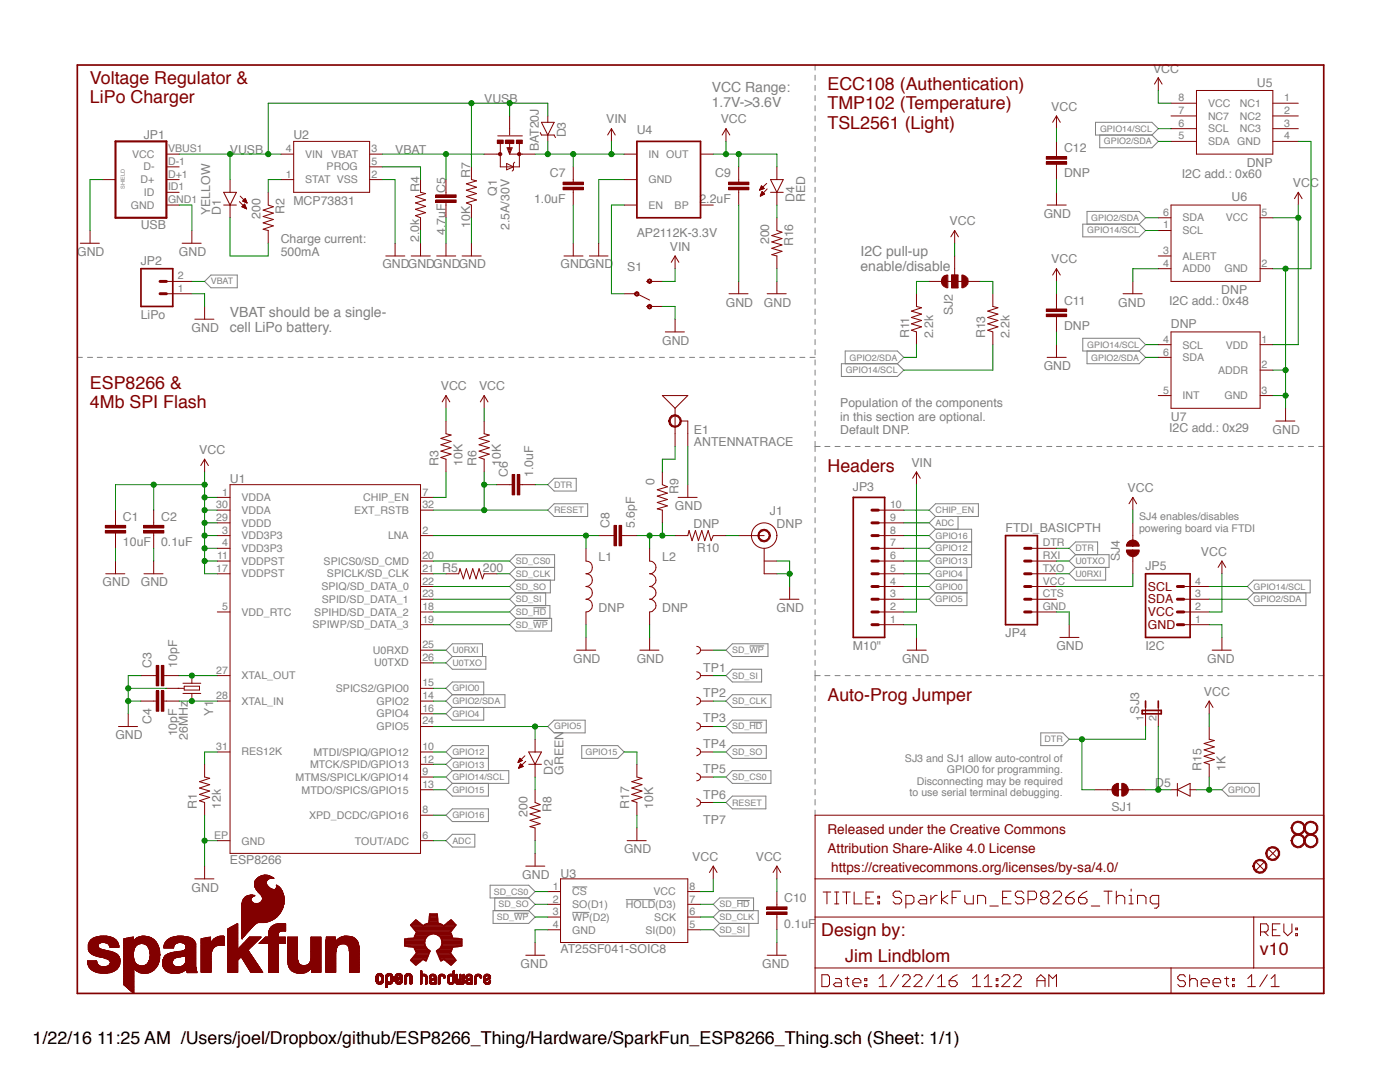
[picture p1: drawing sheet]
<svg xmlns="http://www.w3.org/2000/svg" width="279mm" height="216mm" viewBox="0 0 279 216" stroke-linecap="round" stroke-linejoin="round" font-family="sans-serif">
<defs><g id="words">
<g font-size="3.6" fill="#820000">
<text x="17.9" y="16.8">Voltage Regulator &amp;</text>
<text x="17.9" y="20.6">LiPo Charger</text>
<text x="165.1" y="18">ECC108 (Authentication)</text>
<text x="165.1" y="21.8">TMP102 (Temperature)</text>
<text x="165.1" y="25.6">TSL2561 (Light)</text>
<text x="17.9" y="77.7">ESP8266 &amp;</text>
<text x="17.9" y="81.5">4Mb SPI Flash</text>
<text x="165.1" y="94.2">Headers</text>
<text x="165.1" y="139.8">Auto-Prog Jumper</text>
<text x="163.9" y="186.8">Design by:</text>
<text x="168.7" y="191.9">Jim Lindblom</text>
<text x="251.4" y="190.6">v10</text>
</g>
<text font-size="3.6" x="6.5" y="208.4">1/22/16 11:25 AM /Users/joel/Dropbox/github/ESP8266_Thing/Hardware/SparkFun_ESP8266_Thing.sch (Sheet: 1/1)</text>
<g font-size="2.8" fill="#808080">
<text x="142.1" y="18.3">VCC Range:</text>
<text x="142.1" y="21.3">1.7V-&gt;3.6V</text>
<text x="171.7" y="51">I2C pull-up</text>
<text x="171.7" y="54.1">enable/disable</text>
<text x="45.9" y="63.2">VBAT should be a single-</text>
<text x="45.9" y="66.2">cell LiPo battery.</text>
</g>
<g font-size="2.7" fill="#820000">
<text x="165.1" y="166.5">Released under the Creative Commons</text>
<text x="165.1" y="170.3">Attribution Share-Alike 4.0 License</text>
<text x="165.9" y="174.1">https://creativecommons.org/licenses/by-sa/4.0/</text>
</g>
<g font-size="2.5" fill="#808080">
<text x="230.1" y="14.5">VCC</text>
<text x="250.8" y="17.3">U5</text>
<text x="96.6" y="20.6">VUSB</text>
<text x="209.8" y="22.1">VCC</text>
<text x="28.7" y="27.7">JP1</text>
<text x="58.6" y="27.7">U2</text>
<text x="112.9" y="27.4" transform="rotate(-90 112.9 27.4)">D3</text>
<text x="121" y="24.6">VIN</text>
<text x="127.1" y="26.7">U4</text>
<text x="143.8" y="24.6">VCC</text>
<text x="45.9" y="30.7">VUSB</text>
<text x="78.9" y="30.7">VBAT</text>
<text x="93.9" y="35.5" transform="rotate(-90 93.9 35.5)">R7</text>
<text x="107.6" y="30.2" transform="rotate(-90 107.6 30.2)">BAT20J</text>
<text x="109.7" y="35.4">C7</text>
<text x="142.7" y="35.4">C9</text>
<text x="212.4" y="35.4">DNP</text>
<text x="212.4" y="30.3">C12</text>
<text x="235.9" y="35.5">I2C add.: 0x60</text>
<text x="248.8" y="33.3">DNP</text>
<text x="58.6" y="40.9">MCP73831</text>
<text x="83.7" y="38.3" transform="rotate(-90 83.7 38.3)">R4</text>
<text x="88.9" y="38.6" transform="rotate(-90 88.9 38.6)">C5</text>
<text x="99.2" y="39.1" transform="rotate(-90 99.2 39.1)">Q1</text>
<text x="106.6" y="40.5">1.0uF</text>
<text x="139.6" y="40.5">2.2uF</text>
<text x="158.5" y="40.4" transform="rotate(-90 158.5 40.4)">D4</text>
<text x="160.7" y="40.4" transform="rotate(-90 160.7 40.4)">RED</text>
<text x="245.8" y="40.1">U6</text>
<text x="258" y="37.3">VCC</text>
<text x="28.1" y="45.7">USB</text>
<text x="41.9" y="42.9" transform="rotate(-90 41.9 42.9)">YELLOW</text>
<text x="44.1" y="42.9" transform="rotate(-90 44.1 42.9)">D1</text>
<text x="52" y="43.7" transform="rotate(-90 52 43.7)">200</text>
<text x="56.8" y="42.7" transform="rotate(-90 56.8 42.7)">R2</text>
<text x="88.9" y="46.9" transform="rotate(-90 88.9 46.9)">4.7uF</text>
<text x="93.8" y="45.5" transform="rotate(-90 93.8 45.5)">10K</text>
<text x="101.7" y="45.9" transform="rotate(-90 101.7 45.9)">2.5A/30V</text>
<text x="127.1" y="47.2">AP2112K-3.3V</text>
<text x="189.5" y="44.9">VCC</text>
<text x="208.3" y="43.4">GND</text>
<text x="15.4" y="51">GND</text>
<text x="28.1" y="52.8">JP2</text>
<text x="35.7" y="51">GND</text>
<text x="56" y="48.4">Charge current:</text>
<text x="56" y="51">500mA</text>
<text x="76.3" y="53.6">GNDGNDGNDGND</text>
<text x="83.7" y="48.3" transform="rotate(-90 83.7 48.3)">2.0k</text>
<text x="111.9" y="53.6">GNDGND</text>
<text x="133.7" y="50">VIN</text>
<text x="153.5" y="48.7" transform="rotate(-90 153.5 48.7)">200</text>
<text x="158.3" y="49.2" transform="rotate(-90 158.3 49.2)">R16</text>
<text x="209.8" y="52.5">VCC</text>
<text x="125.2" y="54.1">S1</text>
<text x="243.7" y="58.6">DNP</text>
<text x="28.1" y="63.7">LiPo</text>
<text x="144.8" y="61.2">GND</text>
<text x="152.5" y="61.2">GND</text>
<text x="190.1" y="62.9" transform="rotate(-90 190.1 62.9)">SJ2</text>
<text x="212.4" y="65.9">DNP</text>
<text x="212.4" y="60.8">C11</text>
<text x="223.2" y="61.2">GND</text>
<text x="233.3" y="60.9">I2C add.: 0x48</text>
<text x="233.7" y="65.5">DNP</text>
<text x="38.3" y="66.2">GND</text>
<text x="132.2" y="68.8">GND</text>
<text x="181.4" y="67.5" transform="rotate(-90 181.4 67.5)">R11</text>
<text x="186.2" y="67.5" transform="rotate(-90 186.2 67.5)">2.2k</text>
<text x="196.6" y="67.5" transform="rotate(-90 196.6 67.5)">R13</text>
<text x="201.4" y="67.5" transform="rotate(-90 201.4 67.5)">2.2k</text>
<text x="88" y="77.9">VCC</text>
<text x="95.6" y="77.9">VCC</text>
<text x="208.3" y="73.9">GND</text>
<text x="167.7" y="81.3">Population of the components</text>
<text x="167.7" y="83.9">in this section are optional.</text>
<text x="138.5" y="89.1">ANTENNATRACE</text>
<text x="138.5" y="86.5">E1</text>
<text x="167.7" y="86.5">Default DNP.</text>
<text x="233.3" y="86.3">I2C add.: 0x29</text>
<text x="233.7" y="84">U7</text>
<text x="254" y="86.5">GND</text>
<text x="39.8" y="90.6">VCC</text>
<text x="87.5" y="92.9" transform="rotate(-90 87.5 92.9)">R3</text>
<text x="92.3" y="92.9" transform="rotate(-90 92.3 92.9)">10K</text>
<text x="95.1" y="92.9" transform="rotate(-90 95.1 92.9)">R6</text>
<text x="99.9" y="92.9" transform="rotate(-90 99.9 92.9)">10K</text>
<text x="101.3" y="95.2" transform="rotate(-90 101.3 95.2)">C6</text>
<text x="106.4" y="95.2" transform="rotate(-90 106.4 95.2)">1.0uF</text>
<text x="181.9" y="93.1">VIN</text>
<text x="45.9" y="96.4">U1</text>
<text x="130.6" y="96.8" transform="rotate(-90 130.6 96.8)">0</text>
<text x="134.7" y="101.8">GND</text>
<text x="135.4" y="98.6" transform="rotate(-90 135.4 98.6)">R9</text>
<text x="170.2" y="98">JP3</text>
<text x="225" y="98.2">VCC</text>
<text x="24.5" y="103.9">C1</text>
<text x="32.2" y="103.9">C2</text>
<text x="121.6" y="105.3" transform="rotate(-90 121.6 105.3)">C8</text>
<text x="126.7" y="105.3" transform="rotate(-90 126.7 105.3)">5.6pF</text>
<text x="138.4" y="105.3">DNP</text>
<text x="153.6" y="102.8">J1</text>
<text x="155" y="105.3">DNP</text>
<text x="200.7" y="106.1">FTDI_BASICPTH</text>
<text x="24.5" y="109">10uF</text>
<text x="32.2" y="109">0.1uF</text>
<text x="119.5" y="111.9">L1</text>
<text x="132.2" y="111.9">L2</text>
<text x="139.1" y="110.1">R10</text>
<text x="223.5" y="111.9" transform="rotate(-90 223.5 111.9)">SJ4</text>
<text x="228.6" y="113.7">JP5</text>
<text x="239.7" y="110.9">VCC</text>
<text x="20.5" y="117">GND</text>
<text x="28.1" y="117">GND</text>
<text x="88.2" y="114.2">R5</text>
<text x="96.4" y="114.2">200</text>
<text x="119.5" y="122.1">DNP</text>
<text x="132.2" y="122.1">DNP</text>
<text x="155" y="122.1">GND</text>
<text x="170.2" y="129.7">M10&quot;</text>
<text x="200.7" y="127.2">JP4</text>
<text x="210.8" y="129.7">GND</text>
<text x="228.6" y="129.7">I2C</text>
<text x="30.3" y="133.2" transform="rotate(-90 30.3 133.2)">C3</text>
<text x="35.3" y="133.2" transform="rotate(-90 35.3 133.2)">10pF</text>
<text x="114.4" y="132.2">GND</text>
<text x="127.1" y="132.2">GND</text>
<text x="140.4" y="134">TP1</text>
<text x="180" y="132.2">GND</text>
<text x="240.9" y="132.2">GND</text>
<text x="42.6" y="142.8" transform="rotate(-90 42.6 142.8)">Y1</text>
<text x="140.4" y="139.1">TP2</text>
<text x="227.3" y="142.4" transform="rotate(-90 227.3 142.4)">SJ3</text>
<text x="240.3" y="138.8">VCC</text>
<text x="23" y="147.5">GND</text>
<text x="30.3" y="144.5" transform="rotate(-90 30.3 144.5)">C4</text>
<text x="35.3" y="146.9" transform="rotate(-90 35.3 146.9)">10pF</text>
<text x="37.5" y="147.6" transform="rotate(-90 37.5 147.6)">26MHz</text>
<text x="140.4" y="144.2">TP3</text>
<text x="140.4" y="149.2">TP4</text>
<text x="110.3" y="154.6" transform="rotate(-90 110.3 154.6)">D2</text>
<text x="112.5" y="154.6" transform="rotate(-90 112.5 154.6)">GREEN</text>
<text x="140.4" y="154.3">TP5</text>
<text x="239.8" y="153.8" transform="rotate(-90 239.8 153.8)">R15</text>
<text x="244.6" y="153.8" transform="rotate(-90 244.6 153.8)">1K</text>
<text x="39.3" y="161.4" transform="rotate(-90 39.3 161.4)">R1</text>
<text x="44.1" y="161.4" transform="rotate(-90 44.1 161.4)">12k</text>
<text x="125.6" y="161.4" transform="rotate(-90 125.6 161.4)">R17</text>
<text x="130.4" y="161.4" transform="rotate(-90 130.4 161.4)">10K</text>
<text x="140.4" y="159.4">TP6</text>
<text x="221.8" y="161.9">SJ1</text>
<text x="230.5" y="157.1">D5</text>
<text x="105.3" y="162.9" transform="rotate(-90 105.3 162.9)">200</text>
<text x="110.1" y="162" transform="rotate(-90 110.1 162)">R8</text>
<text x="140.4" y="164.5">TP7</text>
<text x="45.9" y="172.3">ESP8266</text>
<text x="124.5" y="170.3">GND</text>
<text x="138.2" y="171.8">VCC</text>
<text x="150.8" y="171.8">VCC</text>
<text x="38.3" y="177.9">GND</text>
<text x="104.2" y="175.4">GND</text>
<text x="111.9" y="175.1">U3</text>
<text x="156.5" y="185.1">0.1uF</text>
<text x="156.5" y="180.1">C10</text>
<text x="111.9" y="190.1">AT25SF041-SOIC8</text>
<text x="103.9" y="193.1">GND</text>
<text x="152.1" y="193.1">GND</text>
</g>
<g font-size="2.5" fill="#820000">
<text x="229.1" y="117.8">SCL</text>
<text x="229.1" y="120.4">SDA</text>
<text x="229.1" y="122.9">VCC</text>
<text x="229.1" y="125.5">GND</text>
</g>
<g font-size="2.1" fill="#808080">
<text x="235.2" y="22.7">7</text>
<text x="235.2" y="20.2">8</text>
<text x="241.1" y="23.9">NC7</text>
<text x="241.1" y="21.3">VCC</text>
<text x="247.4" y="21.3">NC1</text>
<text x="247.4" y="23.9">NC2</text>
<text x="256.3" y="20.2">1</text>
<text x="256.3" y="22.7">2</text>
<text x="235.2" y="25.3">6</text>
<text x="235.2" y="27.8">5</text>
<text x="241.1" y="26.4">SCL</text>
<text x="241.1" y="28.9">SDA GND</text>
<text x="247.4" y="26.4">NC3</text>
<text x="256.3" y="27.8">4</text>
<text x="256.3" y="25.3">3</text>
<text x="26.4" y="31.5">VCC</text>
<text x="28.6" y="34">D-</text>
<text x="33.5" y="30.4">VBUS1</text>
<text x="33.5" y="32.9">D-1</text>
<text x="33.5" y="35.4">D+1</text>
<text x="57" y="30.4">4</text>
<text x="57" y="35.4">1</text>
<text x="60.9" y="31.5">VIN</text>
<text x="65.2" y="34">PROG</text>
<text x="66.1" y="31.5">VBAT</text>
<text x="74.1" y="30.4">3</text>
<text x="74.1" y="32.9">5</text>
<text x="74.1" y="35.4">2</text>
<text x="129.4" y="31.5">IN OUT</text>
<text x="26.1" y="41.6">GND</text>
<text x="28" y="36.6">D+</text>
<text x="28.7" y="39.1">ID</text>
<text x="33.5" y="38">ID1</text>
<text x="33.5" y="40.5">GND1</text>
<text x="60.9" y="36.6">STAT VSS</text>
<text x="129.4" y="36.6">GND</text>
<text x="129.4" y="41.6">EN</text>
<text x="134.6" y="41.6">BP</text>
<text x="232.1" y="45.6">1</text>
<text x="232.1" y="43">6</text>
<text x="236" y="46.7">SCL</text>
<text x="236" y="44.2">SDA</text>
<text x="244.6" y="44.2">VCC</text>
<text x="251.8" y="43">5</text>
<text x="232.1" y="50.7">3</text>
<text x="232.1" y="53.2">4</text>
<text x="236" y="51.8">ALERT</text>
<text x="251.8" y="53.2">2</text>
<text x="35.5" y="58.3">1</text>
<text x="35.5" y="55.7">2</text>
<text x="236" y="54.3">ADD0</text>
<text x="244.4" y="54.3">GND</text>
<text x="232.1" y="68.4">4</text>
<text x="232.1" y="71">6</text>
<text x="236" y="69.5">SCL</text>
<text x="244.6" y="69.5">VDD</text>
<text x="251.8" y="68.4">1</text>
<text x="236" y="72.1">SDA</text>
<text x="243.1" y="74.6">ADDR</text>
<text x="251.8" y="73.5">2</text>
<text x="232.1" y="78.6">5</text>
<text x="236" y="79.7">INT</text>
<text x="244.4" y="79.7">GND</text>
<text x="251.8" y="78.6">3</text>
<text x="43.1" y="101.4">30</text>
<text x="44.3" y="98.9">1</text>
<text x="48.2" y="100">VDDA</text>
<text x="72.5" y="100">CHIP_EN</text>
<text x="84.3" y="98.9">7</text>
<text x="84.3" y="101.4">32</text>
<text x="177.6" y="101.4">10</text>
<text x="43.1" y="104">29</text>
<text x="44.3" y="106.5">3</text>
<text x="48.2" y="107.6">VDD3P3</text>
<text x="48.2" y="105.1">VDDD</text>
<text x="48.2" y="102.5">VDDA</text>
<text x="70.7" y="102.5">EXT_RSTB</text>
<text x="77.4" y="107.6">LNA</text>
<text x="84.3" y="106.5">2</text>
<text x="177.6" y="106.5">8</text>
<text x="177.6" y="104">9</text>
<text x="227.3" y="103.8">SJ4 enables/disables</text>
<text x="227.3" y="106.1">powering board via FTDI</text>
<text x="43.3" y="111.6">11</text>
<text x="44.3" y="109">4</text>
<text x="48.2" y="110.1">VDD3P3</text>
<text x="48.2" y="112.7">VDDPST</text>
<text x="64.6" y="112.7">SPICS0/SD_CMD</text>
<text x="84.3" y="111.6">20</text>
<text x="177.6" y="111.6">6</text>
<text x="177.6" y="109">7</text>
<text x="208.1" y="109">DTR</text>
<text x="208.1" y="111.6">RXI</text>
<text x="43.1" y="114.1">17</text>
<text x="48.2" y="115.2">VDDPST</text>
<text x="64.2" y="117.8">SPIQ/SD_DATA_0</text>
<text x="65.3" y="115.2">SPICLK/SD_CLK</text>
<text x="84.3" y="114.1">21</text>
<text x="84.3" y="116.6">22</text>
<text x="84.3" y="119.2">23</text>
<text x="177.6" y="119.2">3</text>
<text x="177.6" y="116.6">4</text>
<text x="177.6" y="114.1">5</text>
<text x="208.1" y="114.1">TXO</text>
<text x="208.1" y="116.6">VCC</text>
<text x="208.1" y="119.2">CTS</text>
<text x="238.5" y="119.2">3</text>
<text x="238.5" y="116.6">4</text>
<text x="44.3" y="121.7">5</text>
<text x="48.2" y="122.8">VDD_RTC</text>
<text x="62.4" y="125.4">SPIWP/SD_DATA_3</text>
<text x="62.7" y="122.8">SPIHD/SD_DATA_2</text>
<text x="64.2" y="120.3">SPID/SD_DATA_1</text>
<text x="84.3" y="121.7">18</text>
<text x="84.3" y="124.3">19</text>
<text x="177.6" y="124.3">1</text>
<text x="177.6" y="121.7">2</text>
<text x="208.1" y="121.7">GND</text>
<text x="238.5" y="124.3">1</text>
<text x="238.5" y="121.7">2</text>
<text x="74.4" y="130.4">U0RXD</text>
<text x="84.3" y="129.3">25</text>
<text x="84.3" y="131.9">26</text>
<text x="43.1" y="134.4">27</text>
<text x="48.2" y="135.5">XTAL_OUT</text>
<text x="74.7" y="133">U0TXD</text>
<text x="84.3" y="136.9">15</text>
<text x="43.1" y="139.5">28</text>
<text x="48.2" y="140.6">XTAL_IN</text>
<text x="67" y="138.1">SPICS2/GPIO0</text>
<text x="75.2" y="140.6">GPIO2</text>
<text x="75.2" y="143.1">GPIO4</text>
<text x="84.3" y="139.5">14</text>
<text x="84.3" y="142">16</text>
<text x="228.2" y="143.9" transform="rotate(-90 228.2 143.9)">1</text>
<text x="230.8" y="143.9" transform="rotate(-90 230.8 143.9)">2</text>
<text x="43.1" y="149.6">31</text>
<text x="75.2" y="145.7">GPIO5</text>
<text x="84.3" y="149.6">10</text>
<text x="84.3" y="144.6">24</text>
<text x="48.2" y="150.7">RES12K</text>
<text x="59" y="155.8">MTMS/SPICLK/GPIO14</text>
<text x="61.9" y="153.3">MTCK/SPID/GPIO13</text>
<text x="62.5" y="150.8">MTDI/SPIQ/GPIO12</text>
<text x="84.3" y="154.7">9</text>
<text x="84.3" y="152.2">12</text>
<text x="180.6" y="152">SJ3 and SJ1 allow auto-control of</text>
<text x="189" y="154.3">GPIO0 for programming.</text>
<text x="60.2" y="158.4">MTDO/SPICS/GPIO15</text>
<text x="84.3" y="157.2">13</text>
<text x="181.5" y="158.9">to use serial terminal debugging.</text>
<text x="183" y="156.6">Disconnecting may be required</text>
<text x="42.7" y="167.4">EP</text>
<text x="61.7" y="163.4">XPD_DCDC/GPIO16</text>
<text x="84.3" y="167.4">6</text>
<text x="84.3" y="162.3">8</text>
<text x="48.2" y="168.5">GND</text>
<text x="70.8" y="168.5">TOUT/ADC</text>
<text x="110.3" y="177.5">1</text>
<text x="114.2" y="178.7">CS</text>
<text x="130.4" y="178.7">VCC</text>
<text x="137.6" y="177.5">8</text>
<text x="110.3" y="180.1">2</text>
<text x="110.3" y="182.6">3</text>
<text x="110.3" y="185.2">4</text>
<text x="114.2" y="181.2">SO(D1)</text>
<text x="114.2" y="183.7">WP(D2)</text>
<text x="124.9" y="181.2">HOLD(D3)</text>
<text x="130.6" y="183.7">SCK</text>
<text x="137.6" y="185.2">5</text>
<text x="137.6" y="182.6">6</text>
<text x="137.6" y="180.1">7</text>
<text x="114.2" y="186.3">GND</text>
<text x="128.8" y="186.3">SI(D0)</text>
</g>
<g font-size="1.8" fill="#808080">
<text x="219.5" y="26.3">GPIO14/SCL</text>
<text x="220.3" y="28.8">GPIO2/SDA</text>
<text x="217" y="46.6">GPIO14/SCL</text>
<text x="217.8" y="44">GPIO2/SDA</text>
<text x="42.1" y="56.7">VBAT</text>
<text x="169.5" y="72">GPIO2/SDA</text>
<text x="217" y="69.4">GPIO14/SCL</text>
<text x="217.8" y="72">GPIO2/SDA</text>
<text x="168.8" y="74.5">GPIO14/SCL</text>
<text x="110.6" y="97.3">DTR</text>
<text x="110.6" y="102.4">RESET</text>
<text x="186.7" y="102.4">CHIP_EN</text>
<text x="186.7" y="104.9">ADC</text>
<text x="186.7" y="107.5">GPIO16</text>
<text x="103" y="112.6">SD_CS0</text>
<text x="186.7" y="112.6">GPIO13</text>
<text x="186.7" y="110">GPIO12</text>
<text x="214.6" y="112.6">U0TXO</text>
<text x="214.6" y="110">DTR</text>
<text x="103" y="117.6">SD_SO</text>
<text x="103" y="115.1">SD_CLK</text>
<text x="186.7" y="117.6">GPIO0</text>
<text x="186.7" y="115.1">GPIO4</text>
<text x="214.6" y="115.1">U0RXI</text>
<text x="250.2" y="117.6">GPIO14/SCL</text>
<text x="103" y="125.2">SD_WP</text>
<text x="103" y="122.7">SD_HD</text>
<text x="103" y="120.2">SD_SI</text>
<text x="186.7" y="120.2">GPIO5</text>
<text x="250.2" y="120.2">GPIO2/SDA</text>
<text x="90.3" y="130.3">U0RXI</text>
<text x="146.1" y="130.3">SD_WP</text>
<text x="90.3" y="132.9">U0TXO</text>
<text x="90.3" y="137.9">GPIO0</text>
<text x="146.1" y="135.4">SD_SI</text>
<text x="90.3" y="143">GPIO4</text>
<text x="90.3" y="140.5">GPIO2/SDA</text>
<text x="146.1" y="140.5">SD_CLK</text>
<text x="110.6" y="145.5">GPIO5</text>
<text x="146.1" y="145.5">SD_HD</text>
<text x="208.5" y="148.1">DTR</text>
<text x="90.3" y="155.7">GPIO14/SCL</text>
<text x="90.3" y="153.2">GPIO13</text>
<text x="90.3" y="150.6">GPIO12</text>
<text x="116.8" y="150.6">GPIO15</text>
<text x="146.1" y="150.6">SD_SO</text>
<text x="146.1" y="155.7">SD_CS0</text>
<text x="90.3" y="158.2">GPIO15</text>
<text x="146.1" y="160.8">RESET</text>
<text x="245.1" y="158.2">GPIO0</text>
<text x="90.3" y="163.3">GPIO16</text>
<text x="90.3" y="168.4">ADC</text>
<text x="98.6" y="178.5">SD_CS0</text>
<text x="99.2" y="183.6">SD_WP</text>
<text x="99.5" y="181.1">SD_SO</text>
<text x="143.6" y="181.1">SD_HD</text>
<text x="143.6" y="183.6">SD_CLK</text>
<text x="143.6" y="186.2">SD_SI</text>
</g>
<text font-size="1.1" fill="#808080" x="24.9" y="37.7" transform="rotate(-90 24.9 37.7)">SHIELD</text>
</g></defs>
<g fill="none" stroke="#808080" stroke-width=".2">
<path d="M162.7 13v1M162.7 15v1M162.7 17v1.1M162.7 19.1v1M162.7 21.1v1M162.7 23.1v1.1M162.7 25.2v1M162.7 27.2v1M162.7 29.2v1M162.7 31.3v1M162.7 33.3v1M162.7 35.3v1"/>
<path d="M162.7 37.4v1M162.7 39.4v1M218.6 24.4h11.3l1.3 1.3-1.3 1.2h-11.3zM219.5 26.9v2.6h10.4l1.3-1.3-1.3-1.3M40.8 56.2l1.3-1.3h5.2v2.5h-5.2zM162.7 41.4v1M162.7 43.5v1M162.7 45.5v1M162.7 47.5v1M162.7 49.6v1M162.7 51.5v1.1M162.7 53.5v1.1"/>
<path d="M162.7 55.6v1.1M162.7 57.6v1.1M162.7 59.6v1.1M216.1 44.7h11.3l1.2 1.3-1.2 1.3h-11.3zM216.9 44.7v-2.5h10.5l1.2 1.3-1.2 1.2M15.4 71.3h1M17.5 71.3h1M19.4 71.3h1M21.4 71.3h1.1M23.5 71.3h.9M25.4 71.3h1M27.5 71.3h1"/>
<path d="M29.5 71.3h.9M31.4 71.3h1M33.5 71.3h1M35.5 71.3h.9M37.4 71.3h1.1M39.5 71.3h1M41.5 71.3h.9M43.5 71.3h1M45.5 71.3h1M47.4 71.3h1.1M49.5 71.3h1M51.5 71.3h1"/>
<path d="M53.4 71.3h1.1M55.5 71.3h1M57.5 71.3h1M59.5 71.3h1M61.5 71.3h1M63.5 71.3h1M65.5 71.3h1M67.5 71.3h1M69.5 71.3h1M71.5 71.3h1M73.5 71.3h1M75.5 71.3h1"/>
<path d="M77.5 71.3h1M79.5 71.3h1M81.6 71.3h.9M83.5 71.3h1M85.5 71.3h1.1M87.6 71.3h.9M89.5 71.3h1M91.5 71.3h1.1M93.6 71.3h.9M95.5 71.3h1M97.6 71.3h1M99.5 71.3h1"/>
<path d="M101.5 71.3h1.1M103.6 71.3h1M105.5 71.3h1M107.5 71.3h1.1M109.6 71.3h1M111.5 71.3h1M113.6 71.3h1M115.6 71.3h1M117.5 71.3h1.1M119.6 71.3h1M121.6 71.3h1M123.5 71.3h1.1"/>
<path d="M125.6 71.3h1M127.6 71.3h.9M129.6 71.3h1M131.6 71.3h1M133.6 71.3h1M135.6 71.3h1M137.6 71.3h1M139.6 71.3h1M141.6 71.3h1M143.6 71.3h1M145.6 71.3h1M147.6 71.3h1"/>
<path d="M149.6 71.3h1M151.6 71.3h1M153.6 71.3h1M155.6 71.3h1.1M157.6 71.3h1M159.6 71.3h1M161.6 71.3h1.1M162.7 61.7v1.1M162.7 63.7v1M162.7 65.7v1M162.7 67.8v1M162.7 69.8v1"/>
<path d="M162.7 71.8v1M162.7 73.9v1M162.7 75.9v1M162.7 77.9v1M162.7 79.9v1.1M167.9 72.6h11.2l1.3 1.3-1.3 1.2h-11.2zM168.7 72.6v-2.6h10.4l1.3 1.3-1.3 1.3M216.1 67.5h11.3l1.2 1.3-1.2 1.2h-11.3zM216.9 70v2.6h10.5l1.2-1.3-1.2-1.3M109.3 96.7l1.3-1.3h4.4v2.6h-4.4zM162.7 82v1M162.7 84v1"/>
<path d="M162.7 86v1.1M162.7 88.1v2M162.7 91.1v1M162.7 93.2v1M162.7 95.2v1M162.7 97.2v1M162.7 99.3v1M162.7 89.1h1M164.6 89.1h1M166.6 89.1h1.1M168.7 89.1h1M170.7 89.1h.9"/>
<path d="M172.7 89.1h1M174.7 89.1h1M176.7 89.1h1M178.8 89.1h.9M180.7 89.1h1M182.7 89.1h1M184.8 89.1h1M186.7 89.1h1M188.7 89.1h1.1M190.8 89.1h1M192.8 89.1h1M194.8 89.1h1"/>
<path d="M196.8 89.1h1M198.8 89.1h1M200.9 89.1h1M202.8 89.1h1M204.8 89.1h1M206.9 89.1h1M208.9 89.1h1M210.8 89.1h1.1M212.9 89.1h1M214.9 89.1h1M216.9 89.1h1.1M218.9 89.1h1"/>
<path d="M220.9 89.1h1M222.9 89.1h1.1M225 89.1h1M226.9 89.1h1M229 89.1h1M231 89.1h1M233 89.1h1M235 89.1h1M237 89.1h1M239 89.1h1.1M241.1 89.1h.9M243 89.1h1"/>
<path d="M245 89.1h1.1M247.1 89.1h1M249 89.1h1M251.1 89.1h1M253.1 89.1h1M255.1 89.1h1M257.1 89.1h1M259.1 89.1h1M261.1 89.1h1M263.2 89.1h1M103 115.8l-1.3 1.2 1.3 1.3M103 113.2h7.7"/>
<path d="M103 113.2l-1.3-1.2 1.3-1.3h7.7v5.1h-7.7M103 118.3l-1.3 1.3 1.3 1.2M103 113.2l-1.3 1.3 1.3 1.3M108.9 118.3v2.5M109.8 115.8v2.5h-6.8M110.6 100.5h6.7v2.6h-6.7l-1.3-1.3zM162.7 101.3v1M162.7 103.3v1M162.7 105.3v1.1M162.7 107.4v1M162.7 109.4v1M162.7 111.4v1.1"/>
<path d="M162.7 113.5v1M162.7 115.5v1M162.7 117.5v1.1M162.7 119.6v1M185.4 101.8l1.3-1.3h8.6v2.6h-8.6zM186.7 115.8h6.3M186.7 118.3h6.3M186.7 115.8l-1.3 1.2 1.3 1.3M186.7 105.6h7.2v7.6h-7.2M186.7 110.7h7.2M186.7 108.1h7.2M186.7 110.7l-1.3 1.3 1.3 1.2"/>
<path d="M186.7 103.1l-1.3 1.2 1.3 1.3M186.7 113.2l-1.3 1.3 1.3 1.3M186.7 105.6l-1.3 1.3 1.3 1.2M186.7 108.1l-1.3 1.3 1.3 1.3M191.2 103.1v2.5M193 113.2v7.6h-6.3l-1.3-1.2 1.3-1.3M214.7 110.7h6.6v2.5h-6.6M214.7 110.7l-1.3-1.3 1.3-1.3h4.4v2.6M214.7 113.2l-1.3 1.3 1.3 1.3h6v-2.6M214.7 110.7l-1.3 1.3 1.3 1.2M248.9 117l1.3-1.2h11.3v2.5h-11.3zM250.2 118.3l-1.3 1.3 1.3 1.2h10.4v-2.5"/>
<path d="M90.3 131l-1.3-1.3 1.3-1.2h6v2.5M90.3 131h6.7v2.5h-6.7l-1.3-1.2zM90.3 138.6l-1.3-1.2 1.3-1.3h6.2v2.5M90.3 138.6h10.5v2.6h-10.5M90.3 138.6l-1.3 1.3 1.3 1.3M101.7 124.7l1.3-1.3h7.1v2.5h-7.1zM103 120.8h6.7v2.6M103 120.8l-1.3 1.3 1.3 1.3M106.4 123.8h2.9M106.4 121.3h2.6M146.2 128.5h7.1v2.5h-7.1l-1.3-1.3zM146.2 133.5h5.8v2.6h-5.8l-1.3-1.3z"/>
<path d="M146.2 138.6h7.7v2.6h-7.7l-1.3-1.3zM149.6 128.9h2.9M162.7 121.6v1M162.7 123.6v1.1M162.7 125.7v1M162.7 127.7v1M162.7 129.7v1M162.7 131.8v1M162.7 133.8v2M162.7 136.8v1.1M162.7 138.9v1.1M162.7 134.8h1"/>
<path d="M164.6 134.8h1M166.6 134.8h1.1M168.7 134.8h1M170.7 134.8h.9M172.7 134.8h1M174.7 134.8h1M176.7 134.8h1M178.8 134.8h.9M180.7 134.8h1M182.7 134.8h1M184.8 134.8h1M186.7 134.8h1"/>
<path d="M188.7 134.8h1.1M190.8 134.8h1M192.8 134.8h1M194.8 134.8h1M196.8 134.8h1M198.8 134.8h1M200.9 134.8h1M202.8 134.8h1M204.8 134.8h1M206.9 134.8h1M208.9 134.8h1M210.8 134.8h1.1"/>
<path d="M212.9 134.8h1M214.9 134.8h1M216.9 134.8h1.1M218.9 134.8h1M220.9 134.8h1M222.9 134.8h1.1M225 134.8h1M226.9 134.8h1M229 134.8h1M231 134.8h1M233 134.8h1M235 134.8h1"/>
<path d="M237 134.8h1M239 134.8h1.1M241.1 134.8h.9M243 134.8h1M245 134.8h1.1M247.1 134.8h1M249 134.8h1M251.1 134.8h1M253.1 134.8h1M255.1 134.8h1M257.1 134.8h1M259.1 134.8h1"/>
<path d="M261.1 134.8h1M263.2 134.8h1M90.3 156.3l-1.3 1.3 1.3 1.3h7.2v-2.6M90.3 151.3l-1.3-1.2 1.3-1.3h7.2v5M90.3 141.2l-1.3 1.2 1.3 1.3h6.2v-2.5M90.3 151.3h7.2M90.3 153.8l-1.3 1.2 1.3 1.3M90.3 153.8h11.2v2.5h-11.2M90.3 151.3l-1.3 1.2 1.3 1.3M109.3 145l1.3-1.3h6.2v2.5h-6.2zM116.1 148.8h7.2l1.3 1.3-1.3 1.2h-7.2zM144.9 145l1.3-1.3h6.7v2.5h-6.7z"/>
<path d="M146.2 148.8h6.7v2.5h-6.7l-1.3-1.2zM146.2 153.8h7.7v2.5h-7.7l-1.3-1.3zM149.6 144.1h2.6M162.7 141v1M162.7 143v1.1M162.7 145.1v1.1M162.7 147.2v1.1M162.7 149.2v1.1M162.7 151.3v1M162.7 153.4v1.1M162.7 155.5v1M162.7 157.5v1.1"/>
<path d="M162.7 159.5v1.1M207.7 146.2h4.4l1.3 1.3-1.3 1.3h-4.4zM243.9 157.6l1.2-1.3h6.2v2.6h-6.2zM89 167.7l1.3-1.2h4.5v2.5h-4.5zM90.3 161.4h7.2v2.5h-7.2l-1.3-1.2zM97.8 176.6h7.7l1.3 1.3-1.3 1.3h-7.7zM98.7 179.2v2.5M105.5 179.2l1.3 1.2-1.3 1.3M114.2 177h3M124.9 179.5h5.8M144.9 160.1l1.3-1.2h6.6v2.5h-6.6zM147.1 179.7h2.5"/>
<path d="M162.7 161.6v1.1M98.4 181.7h7.1l1.3 1.3-1.3 1.3h-7.1zM102.6 182.2h2.9M114.2 182.1h3.4M143.6 181.7l-1.3 1.3 1.3 1.3M143.6 184.3l-1.3 1.2 1.3 1.3h5.9v-2.5M143.6 181.7l-1.3-1.3 1.3-1.2h6.8v2.5M143.6 181.7h7.7v2.6h-7.7"/>
</g>
<path d="M15.4 13h248.8v185.2h-248.8z" fill="none" stroke="#820000" stroke-width=".34"/>
<g fill="none" stroke="#820000" stroke-width=".2">
<path d="M40.8 91.6l.8 1.3M40.8 91.6l-.7 1.3M40.8 91.6v2.6M43.4 99.3h2.5M45.9 96.7h38v73.6h-38zM83.9 99.3h2.6M23.1 104.3v.5M23.1 106.4v.5M43.4 106.9h2.5M43.4 109.4h2.5M43.4 112h2.5M43.4 114.5h2.5"/>
<path d="M43.4 104.3h2.5M43.4 101.8h2.5M83.9 106.9h2.6M83.9 112h2.6M83.9 114.5h2.6M83.9 117h2.6M83.9 119.6h2.6M83.9 101.8h2.6M43.4 122.1h2.5M43.4 139.9h2.5M43.4 134.8h2.5M83.9 122.1h2.6"/>
<path d="M83.9 139.9h2.6M83.9 137.4h2.6M83.9 124.7h2.6M83.9 129.7h2.6M83.9 132.3h2.6M43.4 150.1h2.5M83.9 155h2.6M83.9 150.1h2.6M83.9 152.5h2.6M83.9 157.6h2.6M83.9 142.4h2.6M83.9 145h2.6"/>
<path d="M43.4 167.7h2.5M83.9 162.7h2.6M83.9 167.7h2.6M162.7 162.7h101.5v35.5h-101.5zM162.7 175.4h101.5M164.3 178h1.5M165 178v2.4M166.6 178h.8M167 178v2.4M168.2 178h1.5M168.9 178v2.4M170.5 178v2.4h1.6"/>
<path d="M172.8 179.2h.8M174.3 178h-1.5v2.4h1.5M175.2 179.9h.3v.5h-.3zM175.2 178.8h.3v.4h-.3zM179.9 178.2l-.4-.4h-.8l-.5 .4v.5l.5 .4h.8l.4 .4v.4l-.4 .5h-.8l-.5-.5M183.7 178.7h.8l.4 .4v1.3h-1.2l-.5-.5 .5-.4h1.2M185.8 178.7v1.7M187 178.7h-.4l-.8 .8M187.9 177.8v2.6M189.2 178.7l-1.3 .8 1.3 .9M190 179.1h.9M191.7 177.8h-1.7v2.6"/>
<path d="M192.6 178.7v1.2l.4 .5h1.2v-1.7M200.1 179.1h.8M201.8 177.8h-1.7v2.6h1.7M204.3 178.2l-.4-.4h-.8l-.5 .4v.5l.5 .4h.8l.4 .4v.4l-.4 .5h-.8l-.5-.5M205.2 179.5h1.2l.5-.4v-.9l-.5-.4h-1.2v2.6M208.1 179.1l-.4-.4v-.5l.4-.4h.8l.4 .4v.5l-.4 .4M208.1 179.1l-.4 .4v.4l.4 .5h.8l.4-.5v-.4l-.4-.4M208.1 179.1h.8M210.2 178.2l.4-.4h.8l.5 .4v.5l-1.7 1.7h1.7M212.7 179.1h1.3l.4 .4v.4l-.4 .5h-.9l-.4-.5zM214.4 177.8l-.8 .4-.9 .9M215.2 179.1h1.3l.4 .4v.4l-.4 .5h-.8l-.5-.5z"/>
<path d="M216.9 177.8l-.8 .4-.9 .9M220.3 177.8h1.6M221.2 177.8v2.6M222.8 179.1l.4-.4h.8l.5 .4v1.3M222.8 177.8v2.6M225.3 178.7h.4v1.7M225.7 177.4v.4M162.7 183h101.5M162.7 193.1h101.5M164 194.5h1.2l.3 .4v1.5l-.3 .5h-1.2zM166.6 180.4h.8M166.7 195.3h.8l.4 .4v1.2h-1.2l-.4-.5 .4-.3h1.2"/>
<path d="M168.7 195.3h.7M169.1 194.9v1.5l.3 .5M170.2 196.1h1.6v-.4l-.4-.4h-.8l-.4 .4v.7l.4 .5h.8M172.6 196.4h.4v.5h-.4zM172.6 195.3h.4v.4h-.4zM175.5 196.9h1.5M175.5 195.3l.7-.8v2.4M179.3 194.5l-1.6 2.4M180.1 194.9l.3-.4h.9l.3 .4v.4l-1.5 1.6h1.5M180.8 180.4h1.2l.4-.5v-.8l-.4-.4h-1.2v2.5M182.4 194.9l.4-.4h.8l.4 .4v.4l-1.6 1.6h1.6M186.3 194.5l-1.5 2.4"/>
<path d="M187.1 196.9h1.6M187.1 195.3l.8-.8v2.4M189.4 195.7h1.2l.4 .4v.3l-.4 .5h-.8l-.4-.5zM191 194.5l-.8 .4-.8 .8M194.1 196.9h1.6M194.1 195.3l.8-.8v2.4M195.1 180.4v-1.7h1.2l.4 .4v1.3M196.4 196.9h1.6M196.4 195.3l.8-.8v2.4M197.5 180.8h1.7M198.8 196.4h.4v.5h-.4zM198.8 195.3h.4v.4h-.4z"/>
<path d="M199.9 194.9l.4-.4h.8l.4 .4v.4l-1.6 1.6h1.6M202.3 194.9l.4-.4h.8l.3 .4v.4l-1.5 1.6h1.5M206.9 195.7h1.7M206.9 196.9v-1.6l.8-.8 .9 .8v1.6M209.3 196.9v-2.4l.8 .8 .7-.8v2.4M217.8 180.8h1.7M225.3 180.4h.9M227 180.4v-1.7h1.3l.4 .4v1.3M231.2 180.4h-1.2l-.4-.5v-.8l.4-.4h1.2v2.1l-.4 .4h-.4M233.7 193.1v5.1M236.6 194.9l-.4-.4h-.7l-.4 .4v.4l.4 .4h.7l.4 .4v.3l-.4 .5h-.7l-.4-.5M237.4 195.7l.4-.4h.7l.5 .4v1.2"/>
<path d="M237.4 194.5v2.4M239.7 196.1h1.6v-.4l-.4-.4h-.8l-.4 .4v.7l.4 .5h.8M242.1 196.1h1.5v-.4l-.3-.4h-.9l-.3 .4v.7l.3 .5h.9M244.4 195.3h.8M244.8 194.9v1.5l.4 .5M246 196.4h.3v.5h-.3zM246 195.3h.3v.4h-.3zM249 196.9h1.5M249 195.3l.8-.8v2.4M250.2 183v10.1M251.6 185.9h1.2l.3-.4v-.7l-.3-.5h-1.2v2.4M252.3 185.9l.8 .8"/>
<path d="M252.9 194.5l-1.5 2.4M253.7 196.9h1.6M253.7 195.3l.7-.8v2.4M253.9 185.5h.8M255.5 184.3h-1.6v2.4h1.6M256.2 184.3v1.6l.8 .8 .8-.8v-1.6M258.6 186.3h.3v.4h-.3zM258.6 185.2h.3v.3h-.3z"/>
</g>
<path d="M21 105.8h4.1v.5h-4.1z" fill="#820000"/>
<path d="M21 105.9h4.1v.5h-4.1z" fill="none" stroke="#820000" stroke-width=".2"/>
<path d="M21 104.8h4.1v.5h-4.1z" fill="#820000"/>
<path d="M21 104.8h4.1v.5h-4.1zM23.1 101.8v2.5M23.1 106.9v2.5M30.7 104.3v.5M30.7 106.4v.5" fill="none" stroke="#820000" stroke-width=".2"/>
<path d="M28.6 105.8h4.1v.5h-4.1z" fill="#820000"/>
<path d="M28.6 105.9h4.1v.5h-4.1z" fill="none" stroke="#820000" stroke-width=".2"/>
<path d="M28.6 104.8h4.1v.5h-4.1z" fill="#820000"/>
<g fill="none" stroke="#820000" stroke-width=".2">
<path d="M21.1 114.5h3.8M23.1 112v2.5M28.6 104.8h4.1v.5h-4.1zM28.7 114.5h3.8M30.7 101.8v2.5M30.7 106.9v2.5M30.7 112v2.5M116.9 109.4v2.6a1.27 1.27 0 0 1 1.3 1.2 1.27 1.27 0 0 1-1.3 1.3 1.27 1.27 0 0 1 1.3 1.3 1.27 1.27 0 0 1-1.3 1.2 1.27 1.27 0 0 1 1.3 1.3 1.27 1.27 0 0 1-1.3 1.3 1.27 1.27 0 0 1 1.3 1.2 1.27 1.27 0 0 1-1.3 1.3v2.6M122 106.9h.5M124.1 106.9h.5M129.6 109.4v2.6a1.27 1.27 0 0 1 1.3 1.2 1.27 1.27 0 0 1-1.3 1.3 1.27 1.27 0 0 1 1.3 1.3 1.27 1.27 0 0 1-1.3 1.2 1.27 1.27 0 0 1 1.3 1.3 1.27 1.27 0 0 1-1.3 1.3 1.27 1.27 0 0 1 1.3 1.2 1.27 1.27 0 0 1-1.3 1.3v2.6M205.8 114.5h5"/>
<path d="M205.8 109.4h5M205.8 112h5M205.8 117h5M205.8 119.6h5M33.2 137.4h3.5M36.5 138.4h3.6M36.5 136.3h3.6M36.8 136.9h3v.8h-3zM38.3 134.8v1.5M38.3 138.4v1.5M205.8 122.1h5M211.5 127.2h3.8"/>
<path d="M213.4 124.7v2.5M23.6 145h3.9M25.6 142.4v2.6M38.9 175.4h3.8M40.8 172.8v2.6"/>
</g>
<path d="M200.7 106.9h6.3v17.8h-6.3z" fill="none" stroke="#820000" stroke-width=".34"/>
<path d="M204.5 114.5h1.3M204.5 112h1.3M204.5 109.4h1.3M204.5 119.6h1.3M204.5 117h1.3M204.5 122.1h1.3" fill="none" stroke="#820000" stroke-width=".59"/>
<path d="M123.5 104.8h.5v4.1h-.5z" fill="#820000"/>
<path d="M123.5 104.8h.6v4.1h-.6z" fill="none" stroke="#820000" stroke-width=".2"/>
<path d="M122.5 104.8h.5v4.1h-.5z" fill="#820000"/>
<path d="M119.5 106.9h2.5M122.5 104.8h.5v4.1h-.5zM124.6 106.9h2.5M152.5 109.4v5.1M115.1 129.7h3.8M116.9 127.2v2.5M127.7 129.7h3.8M129.6 127.2v2.5" fill="none" stroke="#820000" stroke-width=".2"/>
<path d="M151.8 105.7a1.27 1.27 0 0 1 1.9 .7 1.27 1.27 0 0 1-1 1.7 1.27 1.27 0 0 1-1.5-1.3h.3a1 1 0 0 1 1.1-1 1 1 0 0 1 .8 1.4 1 1 0 0 1-1.4 .5l-.4-.3-.1-.6h-.3l.2-.5z" fill-rule="evenodd" fill="#820000"/>
<g fill="none" stroke="#820000" stroke-width=".2">
<path d="M101.7 96.7h.5M103.7 96.7h.5M147.4 106.9h5.1M151.8 105.8a1.27 1.27 0 0 1 1.9 .6 1.27 1.27 0 0 1-.9 1.7 1.27 1.27 0 0 1-1.6-1.2h.3a1 1 0 0 1 1.1-1 1 1 0 0 1 .8 1.3 1 1 0 0 1-1.4 .5l-.4-.3-.1-.5h-.3l.2-.6zM152.5 112h2.5M152.5 114.5h2.5M155.6 119.6h3.8M157.6 117v2.6"/>
<circle cx="152.5" cy="106.9" r="2.54"/>
</g>
<path d="M103.2 94.7h.5v4h-.5z" fill="#820000"/>
<path d="M103.2 94.7h.5v4h-.5z" fill="none" stroke="#820000" stroke-width=".2"/>
<path d="M102.2 94.7h.5v4h-.5z" fill="#820000"/>
<g fill="none" stroke="#820000" stroke-width=".2">
<path d="M238.8 18.1h15.2v12.7h-15.2zM114.4 35.8v.5M114.4 37.9v.5M144.9 25.7l.7 1.2M144.9 25.7l-.8 1.2M144.9 25.7v2.5M233.7 28.2h5.1M233.7 20.6h5.1M233.7 23.1h5.1M233.7 25.7h5.1M254 28.2h5.1M254 20.6h5.1"/>
<path d="M254 23.1h5.1M254 25.7h5.1M259.1 38.4l.8 1.2M259.1 38.4l-.8 1.2M259.1 38.4v2.5M117.6 51.1h3.7M119.5 48.5v2.6M182.9 58.6v2.6l1 .2-2 .7 2 .6-2 .7 2 .5-2 .7 2 .6-2 .7 1 .3v2.6M198.1 58.6v2.6l1.1 .2-2.1 .7 2.1 .6-2.1 .7 2.1 .5-2.1 .7 2.1 .6-2.1 .7 1 .3v2.6M89 78.9v2.6M89 78.9l.8 1.3M89 78.9l-.8 1.3"/>
<path d="M96.6 78.9v2.6M96.6 78.9l.8 1.3M96.6 78.9l-.7 1.3M89 84v2.6l1 .2-2 .7 2 .6-2 .7 2 .5-2 .7 2 .6-2 .7 1 .3v2.6M96.6 84v2.6l1 .2-2 .7 2 .6-2 .7 2 .5-2 .7 2 .6-2 .7 1 .3v2.6M99.2 96.7h2.5M102.2 94.7h.5v4h-.5zM104.2 96.7h2.6M236.2 119.6h5.1M236.2 117h5.1M243.9 112v2.5M243.9 112l-.8 1.2"/>
<path d="M243.9 112l.7 1.2M236.2 124.7h5.1M236.2 122.1h5.1M241.9 129.7h3.8M243.9 127.2v2.5M241.3 145v2.5l1 .3-2 .6 2 .6-2 .6 2 .7-2 .6 2 .7-2 .6 1 .3v2.5M109.3 177.9h2.6M111.9 175.4h25.4v12.7h-25.4zM137.3 177.9h2.5M142.3 172.8l-.7 1.3M142.3 172.8l.8 1.3M142.3 172.8v2.6"/>
<path d="M155 172.8l-.7 1.3M155 172.8l.8 1.3M155 172.8v2.6M104.9 190.6h3.8M106.8 188.1v2.5M109.3 180.4h2.6M109.3 183h2.6M109.3 185.5h2.6M137.3 180.4h2.5M137.3 183h2.5M137.3 185.5h2.5M153.1 190.6h3.8"/>
<path d="M155 188.1v2.5"/>
</g>
<path d="M228.6 114.5h8.9v12.7h-8.9z" fill="none" stroke="#820000" stroke-width=".34"/>
<path d="M235 119.6h1.2M235 117h1.2M235 122.1h1.2M235 124.7h1.2" fill="none" stroke="#820000" stroke-width=".59"/>
<path d="M112.4 37.3h4v.5h-4z" fill="#820000"/>
<path d="M112.4 37.4h4v.5h-4z" fill="none" stroke="#820000" stroke-width=".2"/>
<path d="M112.4 36.3h4v.5h-4z" fill="#820000"/>
<path d="M112.4 36.3h4v.6h-4zM114.4 33.3v2.5M114.4 38.4v2.5M147.4 35.8v.5M147.4 37.9v.5" fill="none" stroke="#820000" stroke-width=".2"/>
<path d="M145.4 37.3h4v.5h-4z" fill="#820000"/>
<path d="M145.4 37.4h4.1v.5h-4.1z" fill="none" stroke="#820000" stroke-width=".2"/>
<path d="M145.4 36.3h4v.5h-4z" fill="#820000"/>
<g fill="none" stroke="#820000" stroke-width=".2">
<path d="M20.5 35.8h2.6M33.2 38.4h2.6M33.2 30.8h2.6M33.2 35.8h2.6M33.2 33.3h2.6M56.1 30.8h2.5M56.1 35.8h2.5M58.6 28.2h15.2v10.2h-15.2zM73.8 30.8h2.5M73.8 35.8h2.5M73.8 33.3h2.5M89 38.4v.5"/>
<path d="M145.4 36.3h4.1v.6h-4.1zM147.4 33.3v2.5M147.4 38.4v2.5M16 48.5h3.8M18 46v2.5M33.2 40.9h2.6M36.3 48.5h3.9M38.3 46v2.5M77 51.1h3.8M78.8 48.5v2.6M82.1 51.1h3.8M83.9 48.5v2.6"/>
<path d="M87.1 51.1h3.9M89 40.4v.5M89 48.5v2.6M112.5 51.1h3.9M114.4 48.5v2.6M145.5 58.6h3.8M147.4 56.2v2.4"/>
</g>
<path d="M23.1 28.2h10.1v15.3h-10.1z" fill="none" stroke="#820000" stroke-width=".42"/>
<path d="M87 39.9h4v.5h-4z" fill="#820000"/>
<path d="M87 39.9h4v.5h-4z" fill="none" stroke="#820000" stroke-width=".2"/>
<path d="M87 38.9h4v.5h-4z" fill="#820000"/>
<g fill="none" stroke="#820000" stroke-width=".2">
<path d="M87 38.9h4v.5h-4zM89 35.8v2.6M94.1 33.3v2.5l1 .3-2 .6 2 .7-2 .6 2 .6-2 .6 2 .7-2 .6 1 .4v2.6M107.8 26.4l.3 .5h2.5l.2 .6M108.1 24.4h2.5l-1.3 2.5zM109.3 23.1v1.3M109.3 26.9v1.3M122 25.7l.8 1.2M122 25.7l-.7 1.2M122 25.7v2.5M33.2 58.6h5.1M33.2 56.2h5.1"/>
<path d="M89 40.9v2.6M92.2 51.1h3.8M94.1 48.5v2.6M38.9 63.7h3.8M40.8 61.2v2.5M226.1 99.3l.7 1.2M226.1 99.3l-.8 1.2M226.1 99.3v2.5"/>
</g>
<path d="M28.1 53.6h6.4v7.6h-6.4z" fill="none" stroke="#820000" stroke-width=".34"/>
<path d="M31.9 56.2h1.3M31.9 58.6h1.3" fill="none" stroke="#820000" stroke-width=".59"/>
<path d="M191.9 54.9a1.27 1.27 0 0 1 1.3 1.2 1.27 1.27 0 0 1-1.3 1.3z" fill-rule="evenodd" fill="#820000"/>
<path d="M192 54.9a1.27 1.27 0 0 1 1.2 1.3 1.27 1.27 0 0 1-1.2 1.2z" fill="none" stroke="#820000" stroke-width=".2"/>
<path d="M188 55.4l.4-.4 .7-.1v1.2h-1.2z" fill-rule="evenodd" fill="#820000"/>
<path d="M188.1 55.4l.3-.3 .8-.2v1.3h-1.3z" fill="none" stroke="#820000" stroke-width=".2"/>
<path d="M187.9 56.1h1.2v1.3a1.27 1.27 0 0 1-1.2-1.3z" fill-rule="evenodd" fill="#820000"/>
<path d="M187.9 56.2h1.3v1.2a1.27 1.27 0 0 1-1.3-1.2zM189.9 54.9h1.3v2.5h-1.3zM190.5 53.6v1.3" fill="none" stroke="#820000" stroke-width=".2"/>
<path d="M189.9 54.9h1.2v2.5h-1.2z" fill="#820000"/>
<path d="M185.4 56.2h2.6M188.5 56.2h3.8M189.9 54.9h1.2v2.5h-1.2zM190.5 46v2.5M190.5 51.1v2.5M190.5 46l.8 1.3M190.5 46l-.7 1.3M193.1 56.2h2.5M132.2 94.2v2.5l1 .4-2 .6 2 .7-2 .6 2 .7-2 .6 2 .6-2 .6 1 .3v2.5M134.7 106.9h2.6l.2-1 .6 2 .7-2 .6 2 .7-2 .6 2 .6-2 .6 2 .4-1h2.6" fill="none" stroke="#820000" stroke-width=".2"/>
<path d="M260.8 164.1a1.41 1.41 0 0 1 2.1 .6 1.41 1.41 0 0 1-1.1 1.9 1.41 1.41 0 0 1-1.6-1.4h.2a1.16 1.16 0 0 1 1.6-1.1 1.16 1.16 0 0 1 .5 1.8 1.16 1.16 0 0 1-1.9-.1l-.2-.6h-.2l.1-.6z" fill-rule="evenodd" fill="#820000"/>
<path d="M260.8 164.1a1.41 1.41 0 0 1 2.1 .6 1.41 1.41 0 0 1-1 1.9 1.41 1.41 0 0 1-1.7-1.4h.3a1.16 1.16 0 0 1 1.5-1.1 1.16 1.16 0 0 1 .5 1.8 1.16 1.16 0 0 1-1.9-.1l-.1-.6h-.3l.2-.6z" fill="none" stroke="#820000" stroke-width=".2"/>
<path d="M258.2 164.1a1.41 1.41 0 0 1 2.2 .6 1.41 1.41 0 0 1-1.1 1.9 1.41 1.41 0 0 1-1.7-1.4h.3a1.16 1.16 0 0 1 1.5-1.1 1.16 1.16 0 0 1 .6 1.8 1.16 1.16 0 0 1-1.9-.1l-.2-.6h-.3l.2-.6z" fill-rule="evenodd" fill="#820000"/>
<path d="M258.3 164.1a1.41 1.41 0 0 1 2.1 .6 1.41 1.41 0 0 1-1.1 1.9 1.41 1.41 0 0 1-1.6-1.4h.2a1.16 1.16 0 0 1 1.6-1.1 1.16 1.16 0 0 1 .5 1.8 1.16 1.16 0 0 1-1.9-.1l-.2-.6h-.2l.1-.6z" fill="none" stroke="#820000" stroke-width=".2"/>
<path d="M258.2 166.6a1.41 1.41 0 0 1 2.2 .6 1.41 1.41 0 0 1-1.1 2 1.41 1.41 0 0 1-1.7-1.5h.3a1.16 1.16 0 0 1 1.5-1.1 1.16 1.16 0 0 1 .6 1.8 1.16 1.16 0 0 1-1.9-.1l-.2-.6h-.3l.2-.6z" fill-rule="evenodd" fill="#820000"/>
<path d="M258.3 166.6a1.41 1.41 0 0 1 2.1 .6 1.41 1.41 0 0 1-1.1 2 1.41 1.41 0 0 1-1.6-1.5h.2a1.16 1.16 0 0 1 1.6-1.1 1.16 1.16 0 0 1 .5 1.9 1.16 1.16 0 0 1-1.9-.2l-.2-.6h-.2l.1-.5z" fill="none" stroke="#820000" stroke-width=".2"/>
<path d="M260.8 166.6a1.41 1.41 0 0 1 2.1 .6 1.41 1.41 0 0 1-1.1 2 1.41 1.41 0 0 1-1.6-1.5h.2a1.16 1.16 0 0 1 1.6-1.1 1.16 1.16 0 0 1 .5 1.8 1.16 1.16 0 0 1-1.9-.1l-.2-.6h-.2l.1-.6z" fill-rule="evenodd" fill="#820000"/>
<path d="M253.3 169.5l1.5 1.5M254.8 169.5l-1.5 1.5M260.8 166.6a1.41 1.41 0 0 1 2.1 .6 1.41 1.41 0 0 1-1 2 1.41 1.41 0 0 1-1.7-1.5h.3a1.16 1.16 0 0 1 1.5-1.1 1.16 1.16 0 0 1 .5 1.9 1.16 1.16 0 0 1-1.9-.2l-.1-.6h-.3l.2-.5z" fill="none" stroke="#820000" stroke-width=".2"/>
<path d="M253.2 169.2a1.41 1.41 0 0 1 2.1 .6 1.41 1.41 0 0 1-1.1 1.9 1.41 1.41 0 0 1-1.6-1.4h.2a1.16 1.16 0 0 1 1.6-1.1 1.16 1.16 0 0 1 .5 1.8 1.16 1.16 0 0 1-1.9-.1l-.2-.6h-.2l.1-.6z" fill-rule="evenodd" fill="#820000"/>
<path d="M250.7 172.1l1.5 1.5M252.2 172.1l-1.5 1.5M253.2 169.2a1.41 1.41 0 0 1 2.1 .6 1.41 1.41 0 0 1-1.1 1.9 1.41 1.41 0 0 1-1.6-1.4h.2a1.16 1.16 0 0 1 1.6-1.1 1.16 1.16 0 0 1 .5 1.8 1.16 1.16 0 0 1-1.9-.1l-.2-.6h-.2l.2-.6z" fill="none" stroke="#820000" stroke-width=".2"/>
<path d="M250.6 171.7a1.41 1.41 0 0 1 2.1 .6 1.41 1.41 0 0 1-1 1.9 1.41 1.41 0 0 1-1.7-1.4h.3a1.16 1.16 0 0 1 1.5-1.1 1.16 1.16 0 0 1 .5 1.8 1.16 1.16 0 0 1-1.9-.1l-.1-.6h-.3l.2-.6z" fill-rule="evenodd" fill="#820000"/>
<g fill="none" stroke="#820000" stroke-width=".2">
<path d="M44.6 38.4h2.6l-1.3 2.5zM45.9 35.8v2.6M47.9 39.1l1.4 1.4M48.5 40h.6M48.7 39.9h.3M48.8 39.8h.2M48.8 39.7h.2M48.9 39.6h.1M49 39.6l.3 .9M49 39.6l-.5 .6 .8 .3M44.6 40.9h2.6M45.9 40.9v2.6"/>
<path d="M47.8 40.2l1.4 1.5M48.3 41.3l.9 .4M48.3 41.3h.7M48.4 41.2h.6M48.5 40.1h.6M48.5 41.3h.5M48.5 41.1h.5M48.5 40.2h.7M48.5 41h.4M48.6 40.9h.3M48.6 41.4h.4M48.7 40.2h.5"/>
<path d="M48.7 40.8h.2M48.8 40.7l.4 1M48.8 40.7l-.5 .6M48.8 41.5h.3M48.8 40.7h.1M48.9 40.3h.3M49 40.4h.3M49.1 41.6h.1M49.2 40.5h.1M132.2 78.9h5.1l-2.6 2.6zM134.7 81.5v5.1M136 84h1.3v2.6"/>
<path d="M182.9 94.2l.8 1.2M182.9 94.2l-.8 1.2M182.9 94.2v2.5M181 129.7h3.8M182.9 127.2v2.5M139 159.4a.76 .76 0 0 1 .8 .7 .76 .76 0 0 1-.8 .8M48.4 179.9h1.9M48.4 179.9h1.8M48.5 179.7l-.1 .3M48.5 179.8h1.6M48.5 179.7h1.6M48.5 179.6h1.6"/>
<path d="M48.5 179.5h1.6M48.5 179.4h1.6M48.6 179.3h1.5M48.7 179.3h1.4M48.8 179.2l-.3 .5M48.8 179.2h1.3M48.8 179.1h1.4M48.9 179h1.5M49 178.9h1.5M49.1 178.8h1.5M49.6 178.7h1.2M50.1 179.5l.2 .5 .4 .3"/>
<path d="M50.1 179.4v.1M50.2 179.1l-.1 .3M50.6 178.8l-.4 .3M50.6 178.7a1.62 1.62 0 0 0-1.8 .5M50.7 178.8h-.1M50.8 176.2v.4M50.8 178.7l-1.5 .1M50.8 176.6l.1 .5M50.8 178.7l.1 .1M50.8 176.6h2.5M50.8 176.8h2.6M50.8 176.7h2.6"/>
<path d="M50.8 176.5h2.4M50.8 176.4h2.4M50.8 176.3h2.4M50.8 176.2h2.3M50.8 176.1h2.3M50.8 176h2.3M50.9 175.8l-.1 .4M50.9 177.1l.3 .4M50.9 177.1h2.8M50.9 177h2.7M50.9 176.9h2.6M50.9 176h2.3"/>
<path d="M50.9 175.9h2.3M50.9 175.8h2.3M51 177.2h3M51 177.1h2.8M51 175.7h2.3M51.1 177.4h3.2M51.1 177.3h3M51.1 175.6h2.3M51.1 175.5h2.3M51.2 177.5h5M51.2 177.5l1.1 1.3M51.2 177.6h5"/>
<path d="M51.2 175.5h2.3M51.2 175.4l-.3 .4M51.2 177.7h5M51.2 175.4h2.5M51.3 177.7h5M51.4 175.2h3.2M51.4 177.9h4.9M51.4 177.8h4.9M51.5 178h4.9M51.5 175.1h3M51.6 178.1h4.8M51.6 175h2.8"/>
<path d="M51.7 178.2h4.7M51.8 178.2h4.7M51.8 174.9h2.4M51.8 178.3h4.7M51.9 178.4h4.7M51.9 174.9h2.1M52 178.5h4.6M52.1 178.6h4.5M52.1 179.9h4.6M52.1 174.8h1.8M52.2 178.7h4.4M52.2 179.9h4.5"/>
<path d="M52.3 178.8l.1 .6M52.3 179.8l-.5 .4M52.3 178.8h4.4M52.3 179.8h4.4M52.3 178.9h4.4M52.3 174.7h1.4M52.3 179.7h4.4M52.3 179.6h4.4M52.3 179.5h4.4M52.3 179.1h4.4M52.3 179h4.4M52.4 179.4l-.1 .4"/>
<path d="M52.4 179.4h4.3M52.4 179.3h4.3M52.4 179.2h4.3M52.7 174.6a2.95 2.95 0 0 1 1.9 .7M52.8 174.6l-1.1 .4-.5 .4M53.2 175.9l-.1 .4 .2 .3M53.3 176.6l.1 .2M53.4 176.8l.3 .3M53.5 175.5l-.3 .4M53.7 177.1l.6 .3M53.8 175.3l-.3 .2M54.2 175.2l-2.9 .1"/>
<path d="M54.3 177.4l.2 .1M54.4 175.2l.3 .1M55 177.4h1.1M55.1 177.3l-.1 .2M55.1 177.3h1M55.1 177.2v.1M55.1 177.2h.9M55.1 177.1h.8M55.2 176.6v.5M55.2 177.1l-.1 .1M55.2 177.1h.6M55.2 177h.5"/>
<path d="M55.2 176.9h.4M55.2 176.8h.4M55.2 176.7h.2M55.3 176.6h-.2l.9 .7 .3 .6M56.3 177.9l.3 .7M56.6 178.6l.1 .8M56.7 179.4v.9M104.9 172.8h3.8M106.8 170.3v2.5M139.8 160.1h2.5M250.6 171.7a1.41 1.41 0 0 1 2.2 .6 1.41 1.41 0 0 1-1.1 2 1.41 1.41 0 0 1-1.7-1.5h.3a1.16 1.16 0 0 1 1.5-1.1 1.16 1.16 0 0 1 .6 1.8 1.16 1.16 0 0 1-1.9-.1l-.2-.6h-.3l.2-.6zM17.5 192.2h1.9"/>
<path d="M17.5 192.1h1.8M17.5 192h1.8M17.5 191.9h1.8M17.5 191.8h1.7M17.5 192.4l.2 .5M17.5 192.5h2.1M17.5 192.4h2M17.5 192.3h1.9M17.6 189.5l.2 .3M17.6 188.4v1.1M17.6 189h2.1M17.6 192.7h2.3"/>
<path d="M17.6 192.6h2.1M17.6 189.5h3M17.6 189.4h2.7M17.6 189.3h2.5M17.6 189.3h2.3M17.6 189.2h2.1M17.6 189.1h2.1M17.6 188.9h2M17.6 188.8h2M17.6 188.7h1.9M17.6 188.7h2M17.6 188.6h2"/>
<path d="M17.6 188.5h2M17.6 188.4h2.1M17.7 192.9h6M17.7 192.9l.4 .4M17.7 192.8h2.5M17.7 189.8h4M17.7 189.7h3.7M17.7 189.6h3.3M17.7 188.3h2M17.7 188.2h2.1M17.8 189.8l.2 .3M17.8 188.1h5.7"/>
<path d="M17.8 193.1h5.8M17.8 193h5.8M17.8 189.9h4.6M17.8 189.8h4.3M17.8 188h5.7M17.9 187.9l-.3 .5M17.9 193.1h5.7M17.9 190h4.8M17.9 187.9h5.5M17.9 187.8h5.5M18 190.1l1.4 .8 1.7 .4M18 193.2h5.5"/>
<path d="M18 190.1h4.9M18 187.7h5.3M18.1 193.3l.4 .4M18.1 193.3h5.3M18.1 190.2h4.9M18.1 187.6h5.1M18.1 187.6l-.2 .3M18.1 193.4h5.2M18.1 190.3h5M18.1 187.6h5M18.2 193.5h5M18.2 190.4h5.1"/>
<path d="M18.2 187.5h4.9M18.3 193.6h4.8M18.3 187.4h4.7M18.4 190.4h5M18.4 187.3h4.5M18.5 193.7l.5 .2M18.5 193.7h4.5M18.5 190.5h5M18.6 187.2l-.5 .4M18.6 193.7h4.3M18.6 187.2h4.1M18.7 193.8h4"/>
<path d="M18.7 190.6h4.9M18.7 187.1h3.8M18.9 190.7h4.7M18.9 187h3.5M19 193.9l1.2 .3M19 193.9h3.5M19.2 194h3.1M19.2 190.8h4.5M19.2 187h2.9M19.3 192l-.1-.3h-1.7v.7M19.3 192l.1 .3M19.4 192.3l.8 .6"/>
<path d="M19.4 194.1h2.6M19.5 188.7l.1 .2M19.5 190.9h4.2M19.5 186.9h2.4M19.6 188.5l-.1 .2M19.6 188.9l.1 .3M19.7 188.4l-.1 .1M19.7 189.2l.2 .1 1.5 .4M19.7 190.9h4.1M19.9 186.8h1.5M19.9 188.2l-.2 .2M19.9 194.2h1.6"/>
<path d="M20.1 186.8l-1.5 .4M20.2 191h3.6M20.3 188.1l-2.5 .1M20.6 191.1h3.2M20.8 188.1l2.8 .1M20.8 191.2h3.1M21.1 191.3l.3 .1M21.1 191.3h2.8M21.2 186.8l1.5 .4M21.3 192.8h2.4M21.4 188.2l.5 .5M21.4 189.7l.3 .1"/>
<path d="M21.4 188.2h2.2M21.4 191.4l.5 .2M21.4 191.4h2.5M21.5 192.7h2.2M21.5 191.5h2.4M21.5 188.3h2.1M21.6 188.4h2M21.7 189.8h.4M21.7 192.6h2.1M21.7 191.5h2.3M21.7 188.5h1.9M21.8 192.6h2"/>
<path d="M21.8 188.6h1.9M21.9 192.5l-.7 .4M21.9 191.6v.2M21.9 191.7h2.1M21.9 192.5h2M21.9 191.6h2.1M21.9 188.9h1.8M21.9 188.8h1.8M21.9 188.7h1.8M21.9 191.8l.1 .2M21.9 192.4h2M21.9 192.3h2"/>
<path d="M21.9 191.8h2.1M22 192.2l-.1 .3M22 192v.2M22 192.2h1.9M22 192.1h1.9M22 192h1.9M22 192h2M22 191.9h2M22.1 189.8l.9 .4M22.7 187.2l.4 .4M23 190.2l.3 .2M23 193.7l-1.6 .5"/>
<path d="M23.1 187.6l.4 .4M23.3 190.4l.3 .2M23.4 193.3l-.4 .4M23.5 188l.1 .4M23.6 190.6l.3 .7M23.6 188.4l.1 .6h-1.8v-.3M23.9 191.3l.1 .5M23.9 192.4l-.5 .9M24 191.8l-.1 .6M24.7 192.9h6.6M24.7 189h2.2M24.7 188.2h6.6"/>
<path d="M24.7 188.1h6.6M24.7 194.2h2M24.7 191.7h2.1M24.7 194.1h2M24.7 194h2M24.7 193.9h2M24.7 193.8h2M24.7 193.7h2M24.7 193.6h2M24.7 193.5h2M24.7 193.4h2M24.7 193.3h2"/>
<path d="M24.7 193.2h6.3M24.7 193.1h6.4M24.7 193.1h6.5M24.7 193h6.6M24.7 192.8h6.6M24.7 192.7h6.6M24.7 192.6h3.1M24.7 192.6h2.8M24.7 192.5h2.7M24.7 192.4h2.6M24.7 192.3h2.5M24.7 192.2h2.4"/>
<path d="M24.7 192.1h2.3M24.7 192h2.2M24.7 191.9h2.2M24.7 191.8h2.2M24.7 191.6h2.1M24.7 191.5h2.1M24.7 191.5h2M24.7 191.4h2M24.7 191.3h2M24.7 191.2h2M24.7 191.1h2M24.7 191h1.9"/>
<path d="M24.7 190.9h1.9M24.7 190.8h1.9M24.7 190.7h1.9M24.7 190.6h1.9M24.7 190.5h1.9M24.7 190.4h1.9M24.7 190.3h1.9M24.7 190.2h1.9M24.7 190.1h1.9M24.7 190h1.9M24.7 189.9h2M24.7 189.8h2"/>
<path d="M24.7 189.7h2M24.7 189.6h2M24.7 189.5h2.1M24.7 189.4h2.1M24.7 189.3h2.1M24.7 189.3h2.2M24.7 189.2h2.2M24.7 189.1h2.2M24.7 188.9h2.3M24.7 188.8h2.4M24.7 188.7h2.4M24.7 188.7h2.5"/>
<path d="M24.7 188.6h2.7M24.7 188.5h2.8M24.7 188.4h2.9M24.7 188.3h3.3M24.7 188h6.5M24.7 187.9h6.4M24.7 187.8h6.3M24.7 187.7h1.9M24.7 187.6h1.9M24.7 187.5h1.9M24.7 187.4h1.9M24.7 196.5l.6 .5"/>
<path d="M24.7 196.5h2M24.7 196.4h2M24.7 196.3h2M24.7 196.2h2M24.7 196.1h2M24.7 196h2M24.7 195.9h2M24.7 195.8h2M24.7 195.7h2M24.7 195.6h2M24.7 195.5h2M24.7 195.4h2"/>
<path d="M24.7 195.3h2M24.7 195.2h2M24.7 195.1h2M24.7 195h2M24.7 194.9h2M24.7 194.8h2M24.7 194.7h2M24.7 194.6h2M24.7 194.5h2M24.7 194.4h2M24.7 194.3h2M24.8 196.6h1.9"/>
<path d="M24.9 196.7h1.8M25 196.8h1.7M25.1 196.9h1.6M25.2 187.2h1.4M25.3 197l.4 .4M25.3 187.2l-.3 .1M25.3 197h1.4M25.4 197.1h1.3M25.5 197.2h1.2M25.6 187.1h1M25.6 197.3h1.1M25.7 197.4l.2 .1"/>
<path d="M25.7 187.1l-.3 .1M25.7 197.4h1M25.8 197.5h.9M25.9 197.5l.3 .3M25.9 197.5h.8M26 187h.6M26 197.6h.7M26.1 187l-.2 .1M26.1 197.7h.6M26.2 197.8l.5 .4M26.2 197.8h.5M26.3 197.9h.4"/>
<path d="M26.4 198h.3M26.4 198.1h.3M26.5 187h.1M26.5 198.1h.2M26.6 187.3h-1.9v9.2M26.6 187h-.2M26.6 187v.9l.2-.3M26.6 190.1v.8M26.6 190.9l.1 .5M26.7 187.7h4.2M26.7 189.7l-.1 .4M26.7 191.4l.1 .3"/>
<path d="M26.7 198.2h.1M26.8 193.3h4.1M26.8 187.6h4M26.8 189.3l.1-.4a1.67 1.67 0 0 1 2.5-.2l.5 1v.4M26.8 189.3l-.1 .4M26.8 191.7l.1 .3M26.9 193.4h3.9M26.9 193.4l.5 .4M26.9 193.4l-.2-.3v5.1M26.9 193.5h3.9M26.9 187.5h3.9M26.9 187.4h3.7"/>
<path d="M26.9 192l.3 .4 .7 .3M27 193.6h3.8M27 187.3h3.5M27.1 193.7h3.5M27.2 193.7h3.3M27.2 187.2h3.1M27.2 187.2l-.4 .4M27.3 187.1h2.9M27.4 193.8h2.9M27.4 193.8l.5 .3M27.5 187h2.6M27.5 193.9h2.7"/>
<path d="M27.6 187h2.2M27.7 194h2.3M27.9 194.1h1.9M27.9 186.9h1.7M27.9 194.1l.3 .1M28.1 194.2h1.5M28.2 186.8h.9M28.4 186.8l-1.2 .4M28.5 188.3h2.8M28.5 194.2h.3M28.7 186.8a2.98 2.98 0 0 1 2.4 1.1M28.8 192.6h2.6"/>
<path d="M28.8 194.2h.1M28.9 188.4h2.5M29.1 192.6h2.4M29.1 188.5h2.3M29.1 188.6h2.4M29.2 192.5h2.3M29.3 192.4h2.2M29.3 188.7h2.2M29.4 192.3h2.2M29.4 188.7h2.2M29.5 192.2h2.1M29.5 188.8h2.1"/>
<path d="M29.6 189h2.1M29.6 192.1h2M29.6 192h2.1M29.6 188.9h2M29.6 194.2h-.8M29.7 192h2M29.7 191.9h2M29.7 189.2h2M29.7 189.1h2M29.7 191.8h2.1M29.7 189.3h2.1M29.8 191.6h2"/>
<path d="M29.8 191.5h2M29.8 191.5h2.1M29.8 191.4h2.1M29.8 189.7h2.1M29.8 189.6h2M29.8 189.5h2M29.8 189.4h2M29.9 191.3h2M29.9 191.2h2M29.9 191.1h2M29.9 191h2M29.9 190.9h2"/>
<path d="M29.9 190.3h2M29.9 190.2h2M29.9 190.1h2M29.9 190h2M29.9 189.9h2M29.9 189.8h2M29.9 190.9v.5l-.5 1-.7 .3M29.9 190.1l.1 .4M30 190.9h1.9M30 190.8h1.9M30 190.7h1.9M30 190.6h1.9v.7"/>
<path d="M30 190.5h1.9M30 190.4h1.9M30 190.5l-.1 .4M30.2 193.9l-.6 .3M31.1 187.9l.3 .6M31.4 192.6l-.7 1-.5 .3M31.4 188.5l.3 .7M31.7 192l-.3 .6M31.7 189.2l.2 .6M31.8 191.7h-2.1l1.7 .9M31.9 189.8v.8l-1.9-.1M31.9 191.3l-.2 .7"/>
<path d="M32.4 192.5h2.1M32.4 192.4h2.1M32.4 192.3h2M32.4 192.2h2M32.4 192.1h2M32.4 192h2M32.4 191.9h2M32.4 191.8h2M32.4 192.4l.1 .2M32.4 192.1v.3M32.5 192.9h6.6M32.5 191.7h2"/>
<path d="M32.5 192.8h2.5M32.5 192.7l2.3 .1M32.5 192.6h2.1M32.5 191.6h2M32.5 191.5h2.1M32.5 192.9l.1 .2M32.5 192.6v.3M32.5 191.6l-.1 .5M32.6 193.1h6.5M32.6 193h6.5M32.6 191.4h2M32.6 191.3h2.2"/>
<path d="M32.6 193.1l.3 .3M32.7 189h1.9M32.7 193.2h6.4M32.7 193.1h6.4M32.7 191.1h2.5M32.7 188.8v.4h1.9v-.3M32.7 189.1h1.9M32.7 188.9h1.9M32.7 188.8h1.9M32.7 188.7h2M32.7 191.1l-.2 .5M32.8 193.3h6.3"/>
<path d="M32.8 188.7h1.9M32.8 188.6h2M32.8 188.5h2.1M32.8 188.4h2.1M32.8 188.6l-.1 .2M32.9 193.5h4.2M32.9 193.4h4.3M32.9 188.3h2.2M32.9 188.2h2.3M32.9 188.2l-.1 .4M32.9 193.4l.2 .3M32.9 190.8l-.2 .3"/>
<path d="M33 188.1h6M33 193.6h4M33 193.7h3.9M33 190.6h6.1M33 188h5.9M33.1 193.7l.6 .4h2.4M33.1 193.7h3.7M33.1 190.5h6M33.1 187.9h5.8M33.1 187.8h5.8M33.2 193.8h3.5M33.2 187.7h5.6"/>
<path d="M33.3 190.4h5.8M33.3 187.6h5.4M33.4 193.9h3.1M33.4 187.6h5.2M33.5 190.4h5.6M33.5 194h2.8M33.5 190.3h5.6M33.5 187.5h5M33.5 187.5l-.6 .7M33.6 187.4h4.9M33.7 187.3h4.7M33.9 190.2h5.2"/>
<path d="M33.9 187.2h4.3M33.9 194.1l.5 .1h.8M34.1 187.1h3.9M34.1 187.1l-.6 .4M34.1 190.1h5M34.2 187h3.7M34.4 191.8v.5M34.4 192.3l.1 .1M34.5 190h4.6M34.5 191.6v.1M34.5 192.4v.1M34.5 191.7l-.1 .1"/>
<path d="M34.5 192.5l.1 .1M34.6 187h3.3M34.6 191.5h.1M34.6 191.5l-.1 .1M34.6 192.6v.1M34.7 188.7h.1M34.7 188.7l-.1 .2M34.8 190l.4 1-.1 .1M34.8 191.2l-.2 .3M34.8 188.6l-.1 .1M34.9 192.8l.1 .1M35 191.1l-2.4 .1"/>
<path d="M35.1 189.9h4M35.1 188.2l-.3 .4M35.2 188.2h.1M35.3 186.8h1.4M35.3 194.2h-.1M35.4 186.8l-.3 .1M35.7 188.1l-2.7 .1M35.7 190.9l-3 .1M36.2 194l-.4 .2h-1.7M36.2 192.8h2.9M36.3 188.1l2.7 .1M36.3 190.9h-3.5"/>
<path d="M36.3 189.8h2.8M36.4 192.7h2.7M36.5 189.7h2.6M36.5 186.8l.3 .1M36.6 192.6h2.5M36.6 188.2h2.5M36.7 192.6h2.4M36.7 190.8l-3.8 .1M36.8 192.5h2.3M36.8 189.6h2.3M36.8 188.3h2.3M36.8 188.2l.2 .3"/>
<path d="M36.9 192.4h2.2M36.9 192.3h2.2M36.9 192.4l-.8 .5M36.9 192.2h2.2M36.9 190.7l-4 .1M36.9 189.5h2.2M36.9 188.4h2.2M37 193.6l.3-.3v.6h2M37 192.1h2.1M37 192h2.1M37 189.4h2.1M37 189.3h2.1"/>
<path d="M37 188.6h2.1M37 188.5h2.1M37 192.1l-.1 .3M37 188.5v.1M37 192v.1M37 188.6l.1 .1M37 193.6l-.7 .4M37.1 189h2M37.1 191.7h2M37.1 191.9h2M37.1 191.8h2M37.1 191.6h2"/>
<path d="M37.1 191.5h2M37.1 191.4h2M37.1 191.3h2M37.1 191.2h2M37.1 191.1h2M37.1 191h2M37.1 190.9h2M37.1 190.8h2M37.1 190.6l-4.1 .1M37.1 190.7h2M37.1 189.3h2M37.1 189.2h2"/>
<path d="M37.1 189.1h2M37.1 188.9h2M37.1 188.8h2M37.1 188.7h2M37.1 188.7v.6l-.3 .4-.7 .1 .2 1.1M37.1 191.9l-.1 .1M37.1 190.6v1.3M37.1 190.6l.1 .1M37.1 186.9l.3 .1M37.3 193.7h1.9M37.3 193.6h1.8M37.3 193.5h1.8"/>
<path d="M37.3 193.4h1.8M37.3 186.9h-2.5l-.7 .2M37.9 187l.1 .1M38 187.1l.5 .3M38.5 187.4l.1 .2M38.6 187.6l.3 .4M38.9 188l.2 .2M39.1 189.8h-3.4a4.6 4.6 0 0 0-2.8 1M39.1 188.2v4.9M39.1 193.1v.5M39.1 193.6l.1 .1M39.2 193.8h-1.9l.1 .3h1.9v-.2"/>
<path d="M39.2 193.7h-1.9l.1 .1M39.2 193.7v.1M39.2 193.8l.1 .1M39.3 194h-1.9v.1M40.2 192.9h1.9M40.2 189h2.6M40.2 188.2h1.8M40.2 188.1h1.8M40.2 191.7h1.9M40.2 193.9h1.9M40.2 193.8h1.9M40.2 193.7h1.9"/>
<path d="M40.2 193.6h1.9M40.2 193.5h1.9M40.2 193.4h1.9M40.2 193.3h1.9M40.2 193.2h1.9M40.2 193.1h1.9M40.2 193h1.9M40.2 192.8h1.9M40.2 192.7h1.9M40.2 192.6h1.9M40.2 192.5h1.9M40.2 192.4h1.9"/>
<path d="M40.2 192.3h1.9M40.2 192.2h1.9M40.2 192.1h1.9M40.2 192h1.9M40.2 191.9h1.9M40.2 191.8h1.9M40.2 191.6h1.9M40.2 191.5h1.9M40.2 191.4h1.9M40.2 191.3h1.9M40.2 191.2h1.9M40.2 191.1h1.9"/>
<path d="M40.2 191h1.9M40.2 190.9h1.9M40.2 190.8h1.9M40.2 190.7h1.9M40.2 190.6h1.9M40.2 190.5h1.9M40.2 190.4h1.9M40.2 190.3h2M40.2 190.2h2M40.2 190.1h2M40.2 190h2M40.2 189.9h2"/>
<path d="M40.2 189.8h2.1M40.2 189.7h2.1M40.2 189.6h2.2M40.2 189.5h2.2M40.2 189.4h2.2M40.2 189.3h2.3M40.2 189.2h2.4M40.2 189.1h2.5M40.2 188.9h2.7M40.2 188.8h2.8M40.2 188.7h3.1M40.2 188.7h3.3"/>
<path d="M40.2 188.6h4.5M40.2 188.5h4.5M40.2 188.4h4.5M40.2 188.3h4.5M40.2 188.2h4.5M40.2 188h1.8M40.2 187.9h1.8M40.2 187.8h1.8M40.2 187.7h1.8M40.2 187.6h1.8M40.2 187.5h1.8M40.2 187.4h1.8"/>
<path d="M40.6 187.2h1.4M40.7 187.2l-.3 .1M41 187.1h1M41.1 187.1l-.3 .1M41.4 187h.6M41.6 187l-.3 .1M41.8 187h.2v1.3l.2-.3M42 187.3h-1.8v6.7h1.9v-3.6M42.1 188.2h2.6M42.1 188.1h2.6M42.2 188h2.5M42.2 187.9h2.5"/>
<path d="M42.2 190l-.1 .4M42.3 187.8h2.4M42.4 187.7h2.3M42.4 189.6l-.2 .4M42.4 187.6h2.3M42.5 187.6h2.2M42.5 189.3l-.1 .3M42.6 187.5h2.1M42.7 187.4h2M42.8 187.3h1.9M42.8 189l-.3 .3M42.9 187.2h1.8"/>
<path d="M43 187.1h1.7M43.1 187h1.6M43.4 187h1.3M43.5 186.9h1.2M43.5 186.9l-.3 .1a1.65 1.65 0 0 0-1 1M43.5 188.7l-.7 .3M44 188.6l-.5 .1M44.6 186.8v.1M44.7 186.9v1.8l-.2-.1M45.5 192.9h1.9M45.5 186.8h1.9M45.5 189h1.9"/>
<path d="M45.5 188.2h1.9M45.5 188.1h1.9M45.5 191.7h1.9M45.5 185.4v8.6h1.9v-2.4M45.5 193.9h1.9M45.5 193.8h1.9M45.5 193.7h1.9M45.5 193.6h1.9M45.5 193.5h1.9M45.5 193.4h1.9M45.5 193.3h1.9M45.5 193.2h1.9"/>
<path d="M45.5 193.1h1.9M45.5 193h1.9M45.5 192.8h1.9M45.5 192.7h1.9M45.5 192.6h1.9M45.5 192.5h1.9M45.5 192.4h1.9M45.5 192.3h1.9M45.5 192.2h1.9M45.5 192.1h1.9M45.5 192h1.9M45.5 191.9h1.9"/>
<path d="M45.5 191.8h1.9M45.5 191.6h1.9M45.5 191.5h2M45.5 191.5h2.1M45.5 191.4h2.2M45.5 191.3h2.3M45.5 191.2h2.4M45.5 191.1h2.4M45.5 191h2.5M45.5 190.9h2.6M45.5 190.9h4.8M45.5 190.8h4.8"/>
<path d="M45.5 190.7h4.7M45.5 190.6h4.6M45.5 190.5h4.6M45.5 190.4h4.6M45.5 190.4h4.5M45.5 190.3h4.5M45.5 190.2h4.4M45.5 190.1h4.3M45.5 190h4.3M45.5 189.9h4.2M45.5 189.8h4.1M45.5 189.7h4.1"/>
<path d="M45.5 189.6h4M45.5 189.5h4.1M45.5 189.4h4.1M45.5 189.3h1.9M45.5 189.2h1.9M45.5 189.1h1.9M45.5 188.9h1.9M45.5 188.8h1.9M45.5 188.7h1.9M45.5 188.6h1.9M45.5 188.5h1.9M45.5 188.4h1.9"/>
<path d="M45.5 188.3h1.9M45.5 188h1.9M45.5 187.9h1.9M45.5 187.8h1.9M45.5 187.7h1.9M45.5 187.6h1.9M45.5 187.5h1.9M45.5 187.4h1.9M45.5 187.3h1.9M45.5 187.2h1.9M45.5 187.1h1.9M45.5 187h1.9"/>
<path d="M45.5 186.9h1.9M45.5 186.7h1.9M45.5 186.6h1.9M45.5 186.5h1.9M45.5 186.4h1.9M45.5 186.3h1.9M45.5 186.2h1.9M45.5 186.1h1.9M45.5 186h1.9M45.5 185.9h1.9M45.5 185.8h1.9M45.5 185.7h1.9"/>
<path d="M45.5 185.6h1.9M45.5 185.5h1.9M45.5 185.4h1.9M45.6 185.3h1.8M45.7 185.2h1.7M45.9 185.1h1.5M46 185h1.4M46.2 184.9h1.2M46.3 184.8h1.1M46.5 184.8h.9M46.7 184.7h.7M46.8 184.6h.6"/>
<path d="M46.9 184.5h.5M47.1 184.4h.3M47.3 184.3h.1M47.4 184.3v5.2l2.4-2.5h2.3l-2.6 2.6M47.4 184.3l-1.9 1.1M47.5 189.3h2.2M47.6 189.3h2.2M47.7 189.2h2.2M47.8 189.1h2.3M47.9 189h2.2M47.9 188.9h2.2M48 188.8h2.3"/>
<path d="M48.1 188.7h2.3M48.2 191h2.3M48.2 190.9h2.2M48.2 188.7h2.2M48.3 186.8h.5M48.3 191.2h2.3M48.3 191.1h2.2M48.3 188.6h2.3M48.3 187.3h.1M48.3 187.2h.1M48.3 187.1h.2M48.3 187h.2"/>
<path d="M48.3 187h.3M48.3 186.9h.4M48.3 186.7h.5M48.3 186.6h.6M48.3 186.5h.7M48.3 186.4h.8M48.3 186.3h.9M48.3 186.2h1M48.3 186.1h1M48.3 186h1.1M48.3 185.9h1.2M48.3 185.9h1.3"/>
<path d="M48.3 185.8h1.3M48.3 185.7h1.4M48.3 185.6h1.5M48.3 185.5h1.6M48.3 185.4h1.7M48.3 185.3h1.8M48.3 185.2h1.8M48.3 185.1h1.9M48.3 185h2M48.3 184.9h2.1M48.3 184.8h2.2M48.3 184.8h2.3"/>
<path d="M48.3 184.7h2.4M48.3 184.6h2.4M48.3 184.5h2.5M48.3 184.4h2.6M48.3 184.3h2.8M48.3 180.3h8.4M48.3 180.4v6.9M48.3 187.3l.1 .1M48.3 184.3h2.9M48.3 184.2h3M48.3 184h5M48.3 183.9h5.2"/>
<path d="M48.3 183.8h5.5M48.3 183.7h5.7M48.3 183.7h5.9M48.3 183.6h6.1M48.3 183.5h6.2M48.3 183.4h6.3M48.3 183.3h6.5M48.3 183.2h6.6M48.3 183.2h6.7M48.3 183.1h6.8M48.3 183h6.9M48.3 182.9h7"/>
<path d="M48.3 182.8h7.1M48.3 182.7h7.2M48.3 182.6h7.3M48.3 182.5h7.3M48.3 182.4h7.4M48.3 182.3h7.5M48.3 182.2h7.6M48.3 182.1h7.6M48.3 182.1h7.7M48.3 182h7.8M48.3 181.9h7.8M48.3 181.8h7.9"/>
<path d="M48.3 181.7h7.9M48.3 181.6h7.9M48.3 181.5h7.9M48.3 181.5h8M48.3 181.4h8M48.3 181.3h8.1M48.3 181.2h8.1M48.3 181.1h8.2M48.3 181h8.2M48.3 180.9h8.2M48.3 180.8h8.3M48.3 180.7h8.3"/>
<path d="M48.3 180.6h8.3M48.3 180.5h8.4M48.3 180.4h8.4M48.3 180.2h2.4M48.4 191.3h2.3M48.4 188.5h2.3M48.4 180l-.1 .4M48.4 180.1h2.1M48.4 180h2M48.5 191.5h2.2M48.5 191.4h2.2M48.5 188.4h2.2"/>
<path d="M48.5 191.5h2.3M48.5 188.3h2.3M48.6 191.7h2.3M48.6 191.6h2.2M48.6 188.2h2.3M48.7 188.2h2.3M48.7 191.9h2.3M48.7 191.8h2.3M48.8 188.1h2.3M48.8 192h2.3M48.9 192.1h2.3M48.9 192h2.3"/>
<path d="M48.9 188h2.3M49 192.3h2.3M49 192.2h2.2M49 187.9h2.2M49 186.5l-.7 .8M49 192.4h2.3M49 187.8h2.3M49.1 192.6h2.4M49.1 192.5h2.3M49.1 187.7h2.3M49.2 192.6h2.3M49.2 187.6h2.3"/>
<path d="M49.2 187.6h2.4M49.3 192.8h2.4M49.3 192.7h2.3M49.4 192.9h2.3M49.4 193h2.4M49.4 187.5h2.3M49.4 187.4h2.4M49.5 189.6l2.9 4.4h-2.3l-2-3.1-.7 .7M49.5 193.1h2.3M49.5 187.3h2.3M49.6 193.2h2.3M49.6 193.1h2.2"/>
<path d="M49.6 187.2h2.3M49.6 193.3h2.4M49.6 187.1h2.4M49.7 193.5h2.4M49.7 193.4h2.3M49.7 187h2.4M49.8 193.7h2.4M49.8 193.6h2.4M49.8 185.6l-.8 .9M49.9 193.8h2.4M49.9 193.7h2.4M50 193.9h2.3"/>
<path d="M50.9 184.4l-1.1 1.2M51.4 184.1l-.5 .3M51.7 188.2l1.3-1.2h3.9v1.2zM51.8 180.2l-.4 .1M51.8 180.2h4.9M51.8 188.2h5.1M51.8 188.1h5.1M51.9 180.1h4.8M52 188h4.9M52 180h4.7M52.1 187.9h4.8M52.1 187.8h4.8"/>
<path d="M52.3 187.7h4.6M52.3 187.6h4.6M52.5 187.5h4.4M52.6 187.4h4.3M52.7 187.3h4.2M52.8 187.2h4.1M52.9 187.1h4M52.9 187h4M53.3 184l-5 .1M53.6 192.9h2M53.6 186.8h2M53.6 189h2"/>
<path d="M53.6 191.7h2M53.6 188.2v5.8h2v-5.8M53.6 193.9h2M53.6 193.8h2M53.6 193.7h2M53.6 193.6h2M53.6 193.5h2M53.6 193.4h2M53.6 193.3h2M53.6 193.2h2M53.6 193.1h2M53.6 193h2"/>
<path d="M53.6 192.8h2M53.6 192.7h2M53.6 192.6h2M53.6 192.5h2M53.6 192.4h2M53.6 192.3h2M53.6 192.2h2M53.6 192.1h2M53.6 192h2M53.6 191.9h2M53.6 191.8h2M53.6 191.6h2"/>
<path d="M53.6 191.5h2M53.6 191.4h2M53.6 191.3h2M53.6 191.2h2M53.6 191.1h2M53.6 191h2M53.6 190.9h2M53.6 190.8h2M53.6 190.7h2M53.6 190.6h2M53.6 190.5h2M53.6 190.4h2"/>
<path d="M53.6 190.3h2M53.6 190.2h2M53.6 190.1h2M53.6 190h2M53.6 189.9h2M53.6 189.8h2M53.6 189.7h2M53.6 189.6h2M53.6 189.5h2M53.6 189.4h2M53.6 189.3h2M53.6 189.2h2"/>
<path d="M53.6 189.1h2M53.6 188.9h2M53.6 188.8h2M53.6 188.7h2M53.6 188.6h2M53.6 188.5h2M53.6 188.4h2M53.6 188.3h2M53.6 186.9h2M53.6 186.7h2M53.6 186.6h2M53.6 186.5h2"/>
<path d="M53.6 186.4h2M53.6 186.3h2M53.6 186.2h2M53.6 186.1h2M53.6 186h2M53.6 185.9h2.1M53.6 185.9v1.1M53.7 185.9h2.1M53.7 185.7h3.3M53.7 185.6h3.3M53.8 185.5h3.2M53.8 185.4h3.2"/>
<path d="M53.8 183.8l-.5 .2M53.9 185.4h3.1M53.9 185.3h3.1M54 185.2h3M54 185.1h3M54 185.2l-.4 .7M54 185h3M54.1 184.9h2.9M54.2 184.8h2.8M54.3 184.8h2.7M54.5 184.7h2.5M54.5 184.6h2.5"/>
<path d="M54.7 184.5h2.3M54.8 183.3l-1 .5M55 184.4h2M55 184.4l-1 .8M55.2 183l-.4 .3M55.3 184.3h1.7v1.5h-3.3M55.4 184.3l-.4 .1M55.6 186.2v.8M55.6 186v.2M55.9 185.8l-.3 .2M55.9 182.1l-.7 .9M56.4 181.2l-.5 .9"/>
<path d="M56.7 180.3l-.3 .9M57.4 189h2M57.4 188.2h2M57.4 188.1h2M57.4 191.7h2.1M57.4 192h2.1M57.4 191.9h2.1M57.4 191.8h2.1M57.4 191.6h2.1M57.4 191.5h2M57.4 191.4h2M57.4 191.3h2"/>
<path d="M57.4 191.2h2M57.4 191.1h2M57.4 191h2M57.4 190.9h2M57.4 190.8h2M57.4 190.7h2M57.4 190.6h2M57.4 190.5h2M57.4 190.4h2M57.4 190.3h2M57.4 190.2h2M57.4 190.1h2"/>
<path d="M57.4 190h2M57.4 189.9h2M57.4 189.8h2M57.4 189.7h2M57.4 189.6h2M57.4 189.5h2M57.4 189.4h2M57.4 189.3h2M57.4 189.2h2M57.4 189.1h2M57.4 188.9h2M57.4 188.8h2"/>
<path d="M57.4 188.7h2M57.4 188.6h2M57.4 188.5h2M57.4 188.4h2M57.4 188.3h2M57.4 188h2M57.4 187.9h2M57.4 187.8h2M57.4 187.7h2M57.4 187.6h2M57.4 187.5h2M57.4 187.4h2"/>
<path d="M57.4 187.3h2M57.4 187.2h2M57.4 187.1h2M57.4 187h2M57.4 192l.1 .5M57.5 192.6h2.5M57.5 192.5h2.4M57.5 192.4h2.3M57.5 192.3h2.2M57.5 192.2h2.1M57.5 192.1h2.1M57.5 192h2"/>
<path d="M57.5 192.5l.2 .5M57.6 192.8h6.4M57.6 192.7h6.4M57.6 192.6h2.8M57.7 192.9h6.3M57.7 193.1h6.3M57.7 193h6.3M57.7 193l.2 .4M57.8 193.1h4.3M57.8 193.3h4.2M57.8 193.2h4.3M57.9 193.4h4"/>
<path d="M57.9 193.4l.4 .3M58 193.5h3.8M58.1 193.6h3.6M58.2 193.7h3.5M58.3 193.7h3.3M58.3 193.7l1 .5h.7M58.4 193.8h3.1M58.5 193.9h2.8M58.7 194h2.5M58.9 194.1h2.1M59.4 191.4v-4.4h-2v5M59.4 191.4l.1 .6"/>
<path d="M60 194.2h.1M60.3 194.2h-.3M60.9 192.6h3.1M61.2 192.6h2.8M61.5 192.5h2.5M61.6 192.4h2.4M61.7 192.3h2.3M61.7 193.6a2.77 2.77 0 0 1-2.5 .6M61.7 192.2h2.3M61.8 192.1h2.2M61.8 192h2.2M61.9 192h2.1"/>
<path d="M61.9 191.9h2.1M61.9 191.8h2.1M61.9 192a1.34 1.34 0 0 1-2.4 0M62 191.7h2M62 191.6h2M62 191.5h2M62 193.3l-.3 .3M62 191.6l-.1 .4M62.1 189h1.9M62.1 188.2h1.9M62.1 188.1h1.9M62.1 191.2v-4.2h1.9v7h-1.8v-.9l-.2 .2"/>
<path d="M62.1 191.5h1.9M62.1 191.4h1.9M62.1 191.3h1.9M62.1 191.2h1.9M62.1 191.1h1.9M62.1 191h1.9M62.1 190.9h1.9M62.1 190.8h1.9M62.1 190.7h1.9M62.1 190.6h1.9M62.1 190.5h1.9M62.1 190.4h1.9"/>
<path d="M62.1 190.3h1.9M62.1 190.2h1.9M62.1 190.1h1.9M62.1 190h1.9M62.1 189.9h1.9M62.1 189.8h1.9M62.1 189.7h1.9M62.1 189.6h1.9M62.1 189.5h1.9M62.1 189.4h1.9M62.1 189.3h1.9M62.1 189.2h1.9"/>
<path d="M62.1 189.1h1.9M62.1 188.9h1.9M62.1 188.8h1.9M62.1 188.7h1.9M62.1 188.6h1.9M62.1 188.5h1.9M62.1 188.4h1.9M62.1 188.3h1.9M62.1 188h1.9M62.1 187.9h1.9M62.1 187.8h1.9M62.1 187.7h1.9"/>
<path d="M62.1 187.6h1.9M62.1 187.5h1.9M62.1 187.4h1.9M62.1 187.3h1.9M62.1 187.2h1.9M62.1 187.1h1.9M62.1 187h1.9M62.1 191.2l-.1 .4M62.2 193.9h1.8M62.2 193.8h1.8M62.2 193.7h1.8M62.2 193.6h1.8"/>
<path d="M62.2 193.5h1.8M62.2 193.4h1.8M62.2 193.3h1.8M62.2 193.2h1.8M62.2 193.1h1.8M65 192.9h2M65 189h2.2M65 188.2h6.5M65 188.1h6.5M65 191.7h2M65 187.9v6.1h2v-3.6M65 193.9h2"/>
<path d="M65 193.8h2M65 193.7h2M65 193.6h2M65 193.5h2M65 193.4h2M65 193.3h2M65 193.2h2M65 193.1h2M65 193h2M65 192.8h2M65 192.7h2M65 192.6h2"/>
<path d="M65 192.5h2M65 192.4h2M65 192.3h2M65 192.2h2M65 192.1h2M65 192h2M65 191.9h2M65 191.8h2M65 191.6h2M65 191.5h2M65 191.4h2M65 191.3h2"/>
<path d="M65 191.2h2M65 191.1h2M65 191h2M65 190.9h2M65 190.8h2M65 190.7h2M65 190.6h2M65 190.5h2M65 190.4h2M65 190.3h2M65 190.2h2M65 190.1h2"/>
<path d="M65 190h2M65 189.9h2M65 189.8h2.1M65 189.7h2.1M65 189.6h2.1M65 189.5h2.1M65 189.4h2.1M65 189.3h2.2M65 189.2h2.2M65 189.1h2.2M65 188.9h2.3M65 188.8h2.3"/>
<path d="M65 188.7h2.4M65 188.7h2.5M65 188.6h2.7M65 188.5h2.8M65 188.4h3M65 188.3h6.6M65 188h6.4M65 187.9h1.9M65 187.8h1.9M65 187.7h1.9M65 187.6h1.9M65 187.9l.1-.9h1.8v1"/>
<path d="M65.1 187.5h1.8M65.1 187.4h1.8M65.1 187.3h1.8M65.1 187.2h1.8M65.1 187.1h1.8M65.1 187h1.8M67 187.9h4.4M67.1 187.8h4.2M67.1 187.7h4.1M67.1 189.4v.4M67.1 189.8l-.1 .6M67.2 187.6h4"/>
<path d="M67.2 187.6l-.2 .4M67.2 187.6h3.9M67.2 189.1l-.1 .3M67.3 187.5h3.8M67.4 187.4h3.6M67.5 187.3h3.5M67.7 187.2h3.1M67.7 187.2l-.5 .4M67.8 187.1h2.9M67.9 187h2.6M67.9 187l-.2 .2M68.1 187h2.3"/>
<path d="M68.2 188.3l-.9 .4-.1 .4M68.3 186.9h1.7M68.6 186.8h1.1M68.8 186.8l-.9 .2M68.9 188.3l.5 .4M68.9 188.4h2.7M69.1 188.5h2.5M69.1 186.8l1.3 .2M69.3 188.6h2.3M69.4 188.7h2.2M69.4 188.7l.2 .3M69.5 188.9h2.1"/>
<path d="M69.5 188.8h2.1M69.6 189h2M69.6 189.2h2M69.6 189.1h2M69.6 189l.1 .3M69.7 189.8h1.9M69.7 189.7h1.9M69.7 189.6h1.9M69.7 189.5h1.9M69.7 189.4h1.9M69.7 189.3h1.9M69.7 189.7l.1 .3"/>
<path d="M69.7 189.3v.4M69.8 192.9h1.8M69.8 191.7h1.8M69.8 193.9h1.8M69.8 193.8h1.8M69.8 193.7h1.8M69.8 193.6h1.8M69.8 193.5h1.8M69.8 193.4h1.8M69.8 193.3h1.8M69.8 193.2h1.8M69.8 193.1h1.8"/>
<path d="M69.8 193h1.8M69.8 192.8h1.8M69.8 192.7h1.8M69.8 192.6h1.8M69.8 192.5h1.8M69.8 192.4h1.8M69.8 192.3h1.8M69.8 192.2h1.8M69.8 192.1h1.8M69.8 192h1.8M69.8 191.9h1.8M69.8 191.8h1.8"/>
<path d="M69.8 191.6h1.8M69.8 191.5h1.8M69.8 191.4h1.8M69.8 191.3h1.8M69.8 191.2h1.8M69.8 191.1h1.8M69.8 191h1.8M69.8 190.9h1.8M69.8 190.8h1.8M69.8 190.7h1.8M69.8 190.6h1.8M69.8 190.5h1.8"/>
<path d="M69.8 190.4h1.8M69.8 190.3h1.8M69.8 190.2h1.8M69.8 190.1h1.8M69.8 190h1.8M69.8 189.9h1.8M69.8 189.8h1.8M70.4 187l.4 .2M70.8 187.2l.3 .4M71.1 187.6l.3 .4M71.4 188l.2 .5M71.6 188.5v.6"/>
<path d="M71.6 189.1v4.9h-1.8v-4M75 195.9h.5M75 195.8h.5M75 195.7h.5M75 195.6h.5M75 195.5h.5M75 195.4h.5M75 195.3h.5M75 195.2h.5M75 195.1h.5M75 195h.5M75 194.9h.5"/>
<path d="M75 194.8h.5M75.1 196h1.3M75.1 195.9h.5M75.1 194.7h1.4M75.1 194.6h1.3M75.2 196.2h1.1M75.2 196.1h1.2M75.2 194.5h1.1M75.3 196.3h.9M75.3 194.4h1M75.4 194.3h.7M75.5 196.4h.6"/>
<path d="M75.5 194.2h.5M75.9 195.9h.6M76 195.9h.5M76 194.8h.5M76.1 195.8h.4M76.1 194.9h.4M76.1 194.8h.4M76.1 195.7h.4M76.1 195.6h.4M76.1 195.5h.4M76.1 195.4h.4M76.1 195.3h.4"/>
<path d="M76.1 195.2h.4M76.1 195.1h.4M76.1 195h.4M77 197h.2M77 197h.3M77 196.9h.3M77 196.8h.3M77 196.7h.3M77 196.6h.3M77 196.5h.3M77 196.4h.3M77 196.4h1"/>
<path d="M77 196.3h1.2M77 196.2h1.3M77 196.1h1.3M77 196h1.3M77 195.9h.6M77 195.9h.4M77 195.8h.4M77 195.7h.3M77 195.6h.3M77 195.5h.3M77 195.4h.3M77 195.3h.3"/>
<path d="M77 195.2h.3M77 195.1h.3M77 195h.3M77 194.9h.3M77 194.8h.4M77 194.8h.5M77 194.7h1.3M77.1 194.6h1.2M77.1 194.5h1.2M77.2 194.4h1M77.3 194.3h.8M77.5 194.2h.3"/>
<path d="M77.8 195.9h.5M77.9 195.9h.5M77.9 194.8h.4M78 195.8h.4M78 195.7h.4M78 195.6h.4M78 195.5h.4M78 195.4h.4M78 195.3h.4M78 195.2h.4M78 195.1h.4M78 195h.4"/>
<path d="M78 194.9h.4M78 194.8h.4M78.8 195.9h.6M78.8 195.8h.5M78.8 195.7h.6M78.8 195.6h.7M78.8 195.5h.9M78.8 195.4h1.1M78.8 195.3h1.2M78.8 195.3h1.5M78.8 195.2h1.5M78.8 195.1h.5"/>
<path d="M78.8 195h.5M78.8 194.9h.5M78.8 194.8h.5M78.8 194.8h.6M78.9 196h1.3M78.9 195.9h.5M78.9 194.7h1.4M78.9 194.6h1.3M79 196.1h1.2M79 194.5h1.2M79.1 196.3h.9M79.1 196.2h1"/>
<path d="M79.1 194.4h1M79.2 194.3h.7M79.3 196.4h.6M79.4 194.2h.4M79.5 195.1h.8M79.7 195.9h.6M79.7 195h.6M79.8 194.8h.5M79.9 195.9h.4M79.9 195.8h.4M79.9 194.9h.4M79.9 194.8h.4"/>
<path d="M79.9 195.7h.4M79.9 195.6h.4M80 195.5h.3M80.2 195.4v.1M80.8 196.4h.2M80.8 196.3h.3M80.8 196.2h.3M80.8 196.1h.3M80.8 196h.3M80.8 195.9h.3M80.8 195.8h.3M80.8 195.7h.3"/>
<path d="M80.8 195.6h.3M80.8 195.5h.3M80.8 195.4h.3M80.8 195.3h.3M80.8 195.2h.3M80.8 195.1h.3M80.8 195h.3M80.8 194.9h.3M80.8 194.8h.4M80.8 194.8h.5M80.8 194.7h1.3M80.9 194.6h1.2"/>
<path d="M80.9 194.5h1.2M80.9 196.4h.1M81 194.4h1M81.1 194.3h.8M81.3 194.2h.4M81.7 194.8h.5M81.8 196.3h.4M81.8 196.2h.4M81.8 196.1h.4M81.8 196h.4M81.8 195.9h.4M81.8 195.8h.4"/>
<path d="M81.8 195.7h.4M81.8 195.6h.4M81.8 195.5h.4M81.8 195.4h.4M81.8 195.3h.4M81.8 195.2h.4M81.8 195.1h.4M81.8 195h.4M81.8 194.9h.4M81.8 194.8h.4M81.9 196.4h.2M83.9 194.2h.3"/>
<path d="M83.9 194.1h.3M83.9 194h.3M83.9 193.9h.3M83.9 193.8h.3M83.9 193.7h.3M83.9 196.3h.3M83.9 196.2h.3M83.9 196.1h.3M83.9 196h.3M83.9 195.9h.3M83.9 195.8h.3M83.9 195.7h.3"/>
<path d="M83.9 195.6h.3M83.9 195.5h.3M83.9 195.4h.3M83.9 195.3h.3M83.9 195.2h.3M83.9 195.1h.3M83.9 195h.3M83.9 194.9h.4M83.9 194.8h.4M83.9 194.8h.5M83.9 194.7h1.2M83.9 194.6h1.2"/>
<path d="M83.9 194.5h1.1M83.9 194.4h.3M83.9 194.3h.3M84.1 196.4h-.2M84.1 193.7v.1M84.3 194.4h.6M84.7 194.8h.5M84.9 194.8h.3M84.9 196.4h.3M84.9 196.3h.3M84.9 196.2h.4M84.9 196.1h.4"/>
<path d="M84.9 196h.4M84.9 195.9h.4M84.9 195.8h.4M84.9 195.7h.4M84.9 195.6h.4M84.9 195.5h.4M84.9 195.4h.4M84.9 195.3h.4M84.9 195.2h.4M84.9 195.1h.4M84.9 195h.4M84.9 194.9h.4"/>
<path d="M85 196.4h.1M85.7 196.1h.9M85.7 196h.3M85.7 195.9h.3M85.7 195.8h.3M85.7 195.7h.5M85.7 195.6h.7M85.7 195.1h.3M85.7 195h.3M85.7 194.9h.3M85.7 194.8h.4M85.8 196.2h.8"/>
<path d="M85.8 195.5h.8M85.8 194.8h.4M85.8 194.7h1.2M85.9 196.3h.7M85.9 195.4h1.2M85.9 194.6h1M86 196.4h.6M86 195.2l-.3 .1M86 194.5h.8M86.1 195.3h1M86.1 194.4h.5M86.2 196.4h.1"/>
<path d="M86.3 195.3h.8M86.3 196.4h.1M86.4 196.4h.1M86.5 195.2h.6M86.5 196.1v.1M86.6 194.8h.4M86.6 194.8h.5M86.7 195.5h.4M86.7 195.1h.4M86.7 195h.4M86.7 194.9h.4M86.8 196.3h.3"/>
<path d="M86.8 196.2h.3M86.8 196.1h.3M86.8 196h.3M86.8 195.9h.3M86.8 195.8h.3M86.8 195.7h.3M86.8 195.6h.3M87.1 196.4h-.3M87.5 196.4h.2M87.5 196.3h.3M87.5 196.2h.3M87.5 196.1h.3"/>
<path d="M87.5 196h.3M87.5 195.9h.3M87.5 195.8h.3M87.5 195.7h.3M87.5 195.6h.3M87.5 195.5h.3M87.5 195.4h.3M87.5 195.3h.3M87.5 195.2h.3M87.5 195.1h.3M87.5 195h.3M87.5 194.9h.3"/>
<path d="M87.6 194.8h.3M87.6 194.8h.5M87.6 196.4h.1M87.7 194.7h1.1M87.7 194.6h1M87.7 194.5h.9M87.9 194.4h.6M88.3 194.8h.5M88.5 194.9h.3M88.5 194.8h.3M88.6 195.1h.2M88.6 195h.2"/>
<path d="M88.8 195.2l-.2 .1M89.3 196h.5M89.3 195.9h.4M89.3 195.9h.3M89.3 195.8h.3M89.3 195.7h.3M89.3 195.6h.3M89.3 195.5h.3M89.3 195.4h.3M89.3 195.3h.3M89.3 195.2h.3M89.3 195.1h.3"/>
<path d="M89.3 195h.3M89.3 194.9h.4M89.3 194.8h.5M89.3 194.8h.6M89.4 196.2h1.1M89.4 196.1h1.2M89.4 194.7h1.3M89.5 196.3h.9M89.5 194.6h1.2M89.6 194.5h1.1M89.7 196.4h.7M89.8 194.4h.5"/>
<path d="M89.9 196.4h.1M90 196.4h.1M90.1 194.8h.6M90.2 196h.4M90.3 195.9h.4M90.3 194.8h.4M90.4 194.2h.3M90.4 194.1h.3M90.4 194h.3M90.4 193.9h.3M90.4 193.8h.3M90.4 195.9h.3"/>
<path d="M90.4 195.8h.3M90.4 195.7h.3M90.4 195.6h.3M90.4 195.5h.3M90.4 195.4h.3M90.4 195.3h.3M90.4 195.2h.3M90.4 195.1h.3M90.4 195h.3M90.4 194.9h.3M90.4 194.4h.3M90.4 194.3h.3"/>
<path d="M90.4 193.7h.3M90.6 193.7v.1M91 196.1h1.6M91 196h.3M91 195.9h.3M91 195.9h.2M91 195.8h.2M91 195.7h.2M91 195.6h.2M91 195.5h.2M91 195.4h.2M91 195.3h.2"/>
<path d="M91 195.2h.2M91 195.1h.2M91 195h.2M91 194.9h.2M91 194.8h.2M91 194.7h.2M91 194.6h.2M91 194.5h.2M91 196.3h1.6M91 196.2h1.6M91.1 196.4h1.4M91.2 194.4l-.1 .1"/>
<path d="M91.4 196.4h.1M91.5 196.4h.1M91.6 196h.4M91.6 195.9h.4M91.6 195.8h.4M91.6 195.7h.4M91.6 195.6h.4M91.6 195.5h.4M91.6 195.4h.4M91.6 195.3h.4M91.7 195.3h.3M91.7 195.2h.3"/>
<path d="M91.7 195.1h.3M91.7 195h.3M91.7 194.9h.3M91.7 194.8h.3M91.7 194.7h.3M91.7 194.6h.3M91.7 194.5h.3M91.8 194.4h.2M91.9 194.4v.1M92.2 196.4h.1M92.3 196h.3M92.3 195.9h.3"/>
<path d="M92.4 195.9h.2M92.4 195.8h.2M92.4 195.7h.2M92.4 195.6h.2M92.4 195.5h.2M92.4 195.4h.2M92.4 195.3h.2M92.4 195.2h.2M92.4 195.1h.2M92.4 195h.2M92.4 194.9h.2M92.4 194.8h.2"/>
<path d="M92.4 194.7h.2M92.4 194.6h.2M92.4 194.5h.2M92.6 194.4v.1M92.9 195.9h.3M92.9 195.8h.4M93 196.2h.8M93 196.1h.7M93 196h.3M93 195.7h.5M93 195.6h.7M93 195.1h.2"/>
<path d="M93 195h.2M93 194.9h.3M93 194.8h.3M93 194.8h.5M93.1 196.3h.7M93.1 195.5h.7M93.1 194.7h1.1M93.2 195.4h1.1M93.2 195.2l-.2 .1M93.2 194.6h1M93.2 196.4h.6M93.2 194.5h.9"/>
<path d="M93.3 195.3h1M93.3 194.4h.6M93.5 195.3h.8M93.5 196.4h.1M93.6 196.4h.1M93.7 196.1v.1M93.7 195.2h.6M93.7 194.8h.6M93.9 195.1h.4M93.9 194.8h.4M94 196.3h.3M94 196.2h.3"/>
<path d="M94 196.1h.3M94 196h.3M94 195.9h.3M94 195.8h.3M94 195.7h.3M94 195.6h.3M94 195.5h.3M94 195h.3M94 194.9h.3M94.1 196.4h.1M94.3 196.4h-.3M94.8 196.3h.2"/>
<path d="M94.8 196.2h.2M94.8 196.1h.2M94.8 196h.2M94.8 195.9h.2M94.8 195.8h.2M94.8 195.7h.2M94.8 195.6h.2M94.8 195.5h.2M94.8 195.4h.2M94.8 195.3h.2M94.8 195.2h.2M94.8 195.1h.2"/>
<path d="M94.8 195h.2M94.8 194.9h.3M94.8 194.8h.4M94.8 194.8h.5M94.8 194.7h1.2M94.9 194.6h1M95 196.4h-.2M95 194.5h.9M95.2 194.4h.5M95.6 194.8h.4M95.7 194.8h.4M95.8 195h.3"/>
<path d="M95.8 194.9h.3M95.9 195.2h.1M95.9 195.1h.2M96.5 195.9h.5M96.5 195.9h.4M96.5 195.8h.4M96.5 195.7h.5M96.5 195.6h.7M96.5 195.5h.9M96.5 195.4h1.1M96.5 195.3h1.3M96.5 195.3h.4"/>
<path d="M96.5 195.2h.4M96.5 195.1h.4M96.5 195h.4M96.5 194.9h.4M96.6 196.1h1.2M96.6 196h.4M96.6 194.8h.4M96.6 194.8h.5M96.6 194.7h1.2M96.7 196.2h1.1M96.7 194.6h1M96.8 196.3h.9"/>
<path d="M96.8 194.5h.8M96.9 196.4h.7M97 194.4h.5M97.1 195.3h.8M97.1 196.4h.1M97.2 196.4h.1M97.3 195.2h.6M97.3 196.4h.1M97.4 194.8h.5M97.5 196h.4M97.5 195.1h.4M97.5 194.8h.4"/>
<path d="M97.6 195.9h.3M97.6 194.9h.3M97.6 195.8h.3M97.6 195.7h.3M97.6 195h.3M97.9 195.6l-.1 .1"/>
</g>
<g fill="none" stroke="#820000" stroke-width=".34">
<path d="M80.8 188.6h4M80.8 188.3h3.9M80.8 188.1h3.9M80.8 187.8h3.9M80.8 187.6h4M81.4 187.3h3.5M81.5 188.8h3.4M82.1 191.6h2M82.1 184.5h2.1M82.1 191.4h3M82.1 184.8h8.7M82.3 191.9h1.5"/>
<path d="M82.3 184.3h1.5M82.4 191.1h2.8M82.4 185h8.2M82.6 192.1h.9M82.6 190.9h2.8M82.6 185.3h7.8M82.6 184h.9M82.7 189.3h2.6M82.7 189.1h2.3M82.7 187h2.3M82.7 186.8h2.6M82.8 192.4h.4"/>
<path d="M82.8 190.6h2.6M82.8 185.5h7.4M82.8 183.7h.4M82.9 189.6h2.6M82.9 186.5h2.6M83 186.3h3.3M83 190.4h2.5M83 189.8h2.8M83 185.8h7M83.2 186l-.5 1.2-1.9 .2v1.3l1.9 .3 .5 1.2-1.2 1.4 1 1 1.4-1.2 .6 .3 .8-1.9a1.78 1.78 0 0 1-1.1-1.7M83.2 190.1h2.4M83.2 186h6.7"/>
<path d="M84.8 184.5l.8-.2 .2-1.9h1.4l.2 1.9 .8 .2M84.8 184.5l-.4 .3-1.4-1.2-1 1 1.2 1.4M84.8 184.5h3.4M84.9 191.6h.1M85.5 186.5a1.68 1.68 0 0 0-.8 1.6M85.5 186.5a1.81 1.81 0 0 1 2.2 .3M85.5 184.3h2M85.6 184h1.7M85.6 183.7h1.7M85.7 183.5h1.6M85.7 183.2h1.6M85.7 183h1.5"/>
<path d="M85.8 182.7h1.4M85.8 182.5h1.4M86.7 186.3h3.3M87.2 189.8h2.8M87.3 190.1h2.6M87.4 189.6h2.7M87.4 186.5h2.7M87.5 190.4h2.5M87.6 190.6h2.6M87.7 190.9h2.7M87.7 186.8l.5 .8M87.7 191.1h2.9"/>
<path d="M87.7 189.3h2.5M87.7 186.8h2.5M87.8 191.4h3M88 191.6h.2M88 189.1h2.3M88 187h2.3M88.1 188.8h3.4M88.1 187.3h3.4M88.2 184.5l.4 .3 1.4-1.2 1 1-1.1 1.4M88.2 187.6v.2M88.2 188.6h3.9M88.2 187.6h3.9"/>
<path d="M88.2 187.8a1.78 1.78 0 0 1-1.1 2l.9 1.9 .6-.3 1.4 1.2 1-1M88.2 188.3h3.9M88.2 188.1h3.9M88.2 187.8h3.9M88.8 191.6h2.2M88.8 184.5h2.2M89.2 191.9h1.5M89.2 184.3h1.5M89.4 184h1M89.5 192.1h.9M89.8 192.4h.4M89.8 183.7h.4"/>
<path d="M89.9 186l.3 .8M90.2 189.3l-.3 .9 1.1 1.4M90.2 186.8l.1 .4 1.8 .2v1.3l-1.8 .3-.1 .3"/>
</g>
<path d="M134 82.9a1.29 1.29 0 0 1 1.9 .6 1.29 1.29 0 0 1-.9 1.7 1.29 1.29 0 0 1-1.6-1.2h.3a1.02 1.02 0 0 1 1.2-1 1.02 1.02 0 0 1 .8 1.4 1.02 1.02 0 0 1-1.5 .5l-.5-.9h-.3l.2-.6z" fill-rule="evenodd" fill="#820000"/>
<path d="M134 82.9a1.29 1.29 0 0 1 1.9 .6 1.29 1.29 0 0 1-.9 1.8 1.29 1.29 0 0 1-1.5-1.3h.2a1.02 1.02 0 0 1 1.2-.9 1.02 1.02 0 0 1 .8 1.3 1.02 1.02 0 0 1-1.5 .5l-.5-.9h-.2l.1-.6zM134.7 86.6v2.5M135.3 99.3h3.8M137.3 86.6v2.5M137.3 96.7v2.6M30.7 134.8h.5M32.7 134.8h.5" fill="none" stroke="#820000" stroke-width=".2"/>
<path d="M32.2 132.8h.5v4h-.5z" fill="#820000"/>
<path d="M32.2 132.8h.5v4h-.5z" fill="none" stroke="#820000" stroke-width=".2"/>
<path d="M31.2 132.8h.5v4h-.5z" fill="#820000"/>
<path d="M28.1 134.8h2.6M30.7 139.9h.5M31.2 132.8h.5v4h-.5zM32.7 139.9h.5M33.2 134.8h2.6" fill="none" stroke="#820000" stroke-width=".2"/>
<path d="M32.2 137.8h.5v4.1h-.5z" fill="#820000"/>
<path d="M32.2 137.9h.5v4h-.5z" fill="none" stroke="#820000" stroke-width=".2"/>
<path d="M31.2 137.8h.5v4.1h-.5z" fill="#820000"/>
<g fill="none" stroke="#820000" stroke-width=".2">
<path d="M53.5 38.4v2.5l1 .4-2 .6 2 .6-2 .7 2 .6-2 .7 2 .6-2 .6 1 .3v2.5M124.6 30.8h2.5M124.6 35.8h2.5M139.8 30.8h2.5M124.6 40.9h2.5M139.8 40.9h2.5M89 114.5h2.5l.3-1 .7 2 .6-2 .6 2 .6-2 .7 2 .6-2 .7 2 .3-1h2.6M28.1 139.9h2.6M31.2 137.9h.5v4h-.5zM33.2 139.9h2.6M139 129l.7 .3 .1 .4-.1 .4-.3 .3-.4 .1M139 134l.7 .4a.8 .8 0 0 1-.7 1.2"/>
<path d="M139 139.1l.7 .4a.8 .8 0 0 1-.7 1.2M139.8 139.9h2.5M139.8 129.7h2.5M139.8 134.8h2.5M40.8 152.5v2.5l1 .3-2 .7 2 .6-2 .6 2 .6-2 .7 2 .6-2 .7 1 .3v2.6M106.8 157.6v2.5l1 .4-2 .6 2 .7-2 .6 2 .7-2 .6 2 .7-2 .6 1 .2v2.5M139 154.3a.76 .76 0 0 1 .8 .7 .76 .76 0 0 1-.8 .8M139 149.3l.7 .3a.8 .8 0 0 1-.7 1.2M139 144.2l.7 .3a.8 .8 0 0 1-.7 1.2M139.8 155h2.5M139.8 150.1h2.5M139.8 145h2.5"/>
<path d="M155 180.4v.6M155 182.5v.5"/>
</g>
<path d="M127.1 28.2h12.7v15.3h-12.7z" fill="none" stroke="#820000" stroke-width=".34"/>
<path d="M153 181.9h4.1v.6h-4.1z" fill="#820000"/>
<path d="M153 182h4.1v.5h-4.1z" fill="none" stroke="#820000" stroke-width=".2"/>
<path d="M153 180.9h4.1v.5h-4.1z" fill="#820000"/>
<path d="M210.8 61.2v.5M210.8 63.2v.5M155 177.9v2.5M153 181h4.1v.5h-4.1zM155 183v2.5" fill="none" stroke="#820000" stroke-width=".2"/>
<path d="M208.8 62.7h4.1v.5h-4.1z" fill="#820000"/>
<path d="M208.8 62.7h4.1v.5h-4.1z" fill="none" stroke="#820000" stroke-width=".2"/>
<path d="M208.8 61.6h4.1v.5h-4.1z" fill="#820000"/>
<path d="M99.2 30.8h.6M99.3 27.1h4.9M99.8 28.7v4.6h3.9v-4.6M101.1 32.6l1.4 .7-1.4 .6zM101.2 29.5h1l-.5 1.3zM101.7 30.8h2.5M101.7 25.7v1.2M101.7 28.7v.9M102.7 32.4l-.2 .2v1.3l-.3 .2M210.8 58.6v2.6M208.8 61.7h4.1v.5h-4.1zM210.8 63.7v2.5" fill="none" stroke="#820000" stroke-width=".2"/>
<path d="M102 29.6l-.3 .9-.2-.9h.2v.2" fill="none" stroke="#820000" stroke-width=".25"/>
<path d="M103.4 30.5h.4l.2 .2-.2 .3h-.4z" fill-rule="evenodd" fill="#820000"/>
<path d="M103.4 30.5h.4l.2 .3-.2 .2h-.4z" fill="none" stroke="#820000" stroke-width=".2"/>
<path d="M99.6 30.5h.4l.2 .2-.2 .3h-.4z" fill-rule="evenodd" fill="#820000"/>
<path d="M99.6 30.5h.4l.2 .3-.2 .2h-.4z" fill="none" stroke="#820000" stroke-width=".2"/>
<path d="M103 27.9h1.2v.7h-1.2z" fill="#820000"/>
<path d="M103.1 28h1.1v.6h-1.1z" fill="none" stroke="#820000" stroke-width=".2"/>
<path d="M99.2 27.9h1.2v.7h-1.2z" fill="#820000"/>
<path d="M99.3 28h1.1v.6h-1.1z" fill="none" stroke="#820000" stroke-width=".2"/>
<path d="M100.8 27.9h1.7v.7h-1.7z" fill="#820000"/>
<g fill="none" stroke="#820000" stroke-width=".2">
<path d="M96.6 30.8h2.6M100.9 28h1.7v.6h-1.7zM101.7 23.1v2.6M104.2 30.8h2.6M153.1 58.6h3.8M155 43.5v2.5l1.1 .3-2.1 .7 2.1 .6-2.1 .7 2.1 .6-2.1 .7 2.1 .5-2.1 .7 1 .3v2.5M155 56.2v2.4M224.1 58.6h3.8M226.1 56.2v2.4M231.2 46h2.5M231.2 53.6h2.5M231.2 51.1h2.5"/>
<path d="M231.2 43.5h2.5M233.7 40.9h17.8v15.3h-17.8zM251.5 53.6h2.5M251.5 43.5h2.5M175.3 119.6h5.1M175.3 117h5.1M175.3 114.5h5.1M175.3 112h5.1M175.3 109.4h5.1M175.3 106.9h5.1M175.3 104.3h5.1M175.3 101.8h5.1"/>
<path d="M175.3 124.7h5.1M175.3 122.1h5.1M241.3 139.9l.8 1.3M241.3 139.9l-.7 1.3M241.3 139.9v2.5M127.1 152.5v2.5l1 .3-2 .7 2 .6-2 .6 2 .6-2 .7 2 .6-2 .7 1 .3v2.6M233.7 157.6h1.3M235 157.6l2.5-1.3v2.6zM235 156.3v2.6M237.5 157.6h1.3M125.2 167.7h3.8M127.1 165.2v2.5"/>
</g>
<path d="M170.3 99.3h6.3v27.9h-6.3z" fill="none" stroke="#820000" stroke-width=".34"/>
<path d="M174 119.6h1.3M174 114.5h1.3M174 117h1.3M174 112h1.3M174 109.4h1.3M174 106.9h1.3M174 104.3h1.3M174 101.8h1.3M174 122.1h1.3M174 124.7h1.3" fill="none" stroke="#820000" stroke-width=".59"/>
<path d="M225 108.2a1.28 1.28 0 0 1 1.5-.4 1.28 1.28 0 0 1 .8 1.2h-2.5z" fill-rule="evenodd" fill="#820000"/>
<path d="M225.1 108.2a1.28 1.28 0 0 1 1.4-.4 1.28 1.28 0 0 1 .9 1.2h-2.6z" fill="none" stroke="#820000" stroke-width=".2"/>
<path d="M224.8 109.7h2.5a1.27 1.27 0 0 1-1.2 1.4 1.27 1.27 0 0 1-1.3-1.4z" fill-rule="evenodd" fill="#820000"/>
<path d="M127.1 58.6l2.5 1.3M129.6 56.2h.6M129.6 61.2h.6M224.8 109.7h2.6a1.27 1.27 0 0 1-1.3 1.4 1.27 1.27 0 0 1-1.3-1.4zM226.1 104.3v3.4M226.1 111v3.5" fill="none" stroke="#820000" stroke-width=".2"/>
<path d="M129.3 60.9l.3-.2 .4 .2v.6l-.4 .1-.3-.1-.2-.4h.3l.2-.2 .3 .2-.3 .4-.2-.4h-.3z" fill-rule="evenodd" fill="#820000"/>
<path d="M129.3 60.9l.3-.2 .4 .2v.6l-.4 .2-.3-.2-.2-.3h.3l.2-.3 .3 .3-.3 .3-.2-.3h-.3z" fill="none" stroke="#820000" stroke-width=".2"/>
<path d="M129.3 55.8l.3-.2 .4 .2v.6l-.4 .2-.3-.2-.2-.3h.3l.2-.3 .3 .3-.3 .3-.2-.3h-.3z" fill-rule="evenodd" fill="#820000"/>
<path d="M129.3 55.8l.3-.2 .4 .2v.6l-.4 .2-.3-.2-.2-.2h.3l.2-.4 .3 .4-.3 .2-.2-.2h-.3z" fill="none" stroke="#820000" stroke-width=".2"/>
<path d="M126.7 58.3l.4-.1 .3 .1v.6l-.3 .2-.4-.2-.1-.3h.2l.3-.3 .2 .3-.2 .3-.3-.3h-.2z" fill-rule="evenodd" fill="#820000"/>
<g fill="none" stroke="#820000" stroke-width=".2">
<path d="M210.8 30.8v.5M210.8 32.8v.5M124.6 58.6h2.5M126.8 58.4l.3-.2 .3 .2v.5l-.3 .2-.3-.2-.2-.3h.3l.2-.2 .3 .2-.3 .3-.2-.3h-.3zM129.6 56.2h2.6M134.7 51.1l.8 1.2M134.7 51.1l-.7 1.2M134.7 51.1v2.5M210.8 53.6l.8 1.3M210.8 53.6l-.7 1.3M210.8 53.6v2.6M129.6 61.2h2.6"/>
<path d="M132.8 66.2h3.8M134.7 63.7v2.5M209 71.3h3.8M210.8 68.8v2.5M231.2 78.9h2.5M231.2 68.8h2.5M231.2 71.3h2.5M233.7 66.2h17.8v15.3h-17.8zM251.5 73.9h2.5M251.5 78.9h2.5M251.5 68.8h2.5M254.6 84h3.8"/>
<path d="M256.6 81.5v2.5M228.6 141.2v3.8M231.2 141.2v3.8"/>
</g>
<path d="M228.6 139.9v1.3M231.2 139.9v1.3M227.9 141.8h3.9v.6h-3.9z" fill="none" stroke="#820000" stroke-width=".34"/>
<path d="M208.8 32.3h4.1v.5h-4.1z" fill="#820000"/>
<path d="M208.8 32.3h4.1v.5h-4.1z" fill="none" stroke="#820000" stroke-width=".2"/>
<path d="M208.8 31.2h4.1v.6h-4.1z" fill="#820000"/>
<g fill="none" stroke="#820000" stroke-width=".2">
<path d="M151.7 37.9h.1M151.7 37.8h.4M151.7 37.7h.6M151.7 37.6h.8M151.7 39.1h.2M151.7 39h.4M151.8 37.5h.6M151.8 37.4h.5M151.8 38.9h.5M151.8 38.8h.6M151.9 37.3h.3M151.9 37.2h.2"/>
<path d="M151.9 37.1h.1M151.9 38.7h.7M151.9 38.6h.6M151.9 38.5h.5M152 37.1l-.4 .9M152 37.1l.5 .5M152 38.5h.3M152.1 38.4h.2M152.1 38.3h.1M152.5 37.6l-.9 .4M152.6 38.7l-.5-.5-.4 .9M152.6 38.7l-.9 .4"/>
<path d="M153 36.6l-1.4 1.4M153.1 37.7l-1.4 1.4M153.8 35.8h2.5l-1.3 2.6zM153.8 38.4h2.5M155 33.3v2.5M155 38.4v2.5M208.8 31.3h4.1v.5h-4.1zM210.8 23.1v2.6M210.8 28.2v2.6M210.8 33.3v2.5M210.8 38.4v2.5M210.8 23.1l.8 1.3"/>
<path d="M210.8 23.1l-.7 1.3M209 40.9h3.8M103.4 152.1h.2M103.4 152h.3M103.5 151.9h.4M103.5 151.8h.6M103.6 151.7h.6M103.6 151.7h.5M103.6 153.3h.1M103.6 153.2h.2M103.6 153.1h.4M103.7 151.6h.3"/>
<path d="M103.7 151.5h.3M103.7 153h.5M103.7 152.9h.7M103.7 152.8h.6M103.7 151.3l-.3 .9M103.7 151.3l.5 .4M103.7 151.4h.2M103.7 151.3h.1M103.7 152.8h.5M103.7 152.7h.5M103.8 152.5h.2M103.8 152.6h.3"/>
<path d="M104.2 151.7l-.8 .5M104.4 152.9l-.5-.5-.4 .9M104.4 152.9l-.9 .4M104.8 150.8l-1.4 1.4M104.9 151.9l-1.4 1.4M105.5 150.1h2.6l-1.3 2.4zM105.5 152.5h2.6M106.8 147.5v2.6M106.8 152.5v2.5"/>
</g>
<path d="M221.9 157.6h1.3v1.2a1.13 1.13 0 0 1-1.3-1.2z" fill-rule="evenodd" fill="#820000"/>
<path d="M221.9 157.6h1.3v1.3a1.13 1.13 0 0 1-1.3-1.3z" fill="none" stroke="#820000" stroke-width=".2"/>
<path d="M222.4 156.5l.8-.2v1.3h-1.3l.2-.7z" fill-rule="evenodd" fill="#820000"/>
<path d="M222.1 156.9l.3-.3 .8-.3v1.3h-1.3z" fill="none" stroke="#820000" stroke-width=".2"/>
<path d="M223.9 156.3a1.27 1.27 0 0 1 1.3 1.3 1.27 1.27 0 0 1-1.3 1.2z" fill-rule="evenodd" fill="#820000"/>
<path d="M231.2 15.5l.7 1.3M231.2 15.5l-.8 1.3M231.2 15.5v2.6M83.9 35.8v2.6l1 .2-2 .6 2 .7-2 .6 2 .7-2 .6 2 .6-2 .6 1 .5v2.5M218.5 157.6h3.4M222.5 157.6h1.8M223.9 156.3a1.27 1.27 0 0 1 1.3 1.3 1.27 1.27 0 0 1-1.3 1.3zM225.1 157.6h3.5" fill="none" stroke="#820000" stroke-width=".2"/>
<path d="M40.8 99.3h2.6M40.8 94.2v7.6h2.6" fill="none" stroke="#008100" stroke-width=".2"/>
<circle cx="40.8" cy="99.2" r=".51" fill="#008100"/>
<g fill="none" stroke="#008100" stroke-width=".2">
<path d="M40.8 101.8v2.5h2.6"/>
<circle cx="40.8" cy="99.3" r=".51"/>
</g>
<circle cx="40.8" cy="101.8" r=".51" fill="#008100"/>
<g fill="none" stroke="#008100" stroke-width=".2">
<path d="M40.8 104.3v2.6h2.6"/>
<circle cx="40.8" cy="101.8" r=".51"/>
</g>
<circle cx="40.8" cy="104.3" r=".51" fill="#008100"/>
<g fill="none" stroke="#008100" stroke-width=".2">
<path d="M40.8 106.9v2.5h2.6"/>
<circle cx="40.8" cy="104.3" r=".51"/>
</g>
<circle cx="40.8" cy="106.8" r=".51" fill="#008100"/>
<g fill="none" stroke="#008100" stroke-width=".2">
<path d="M40.8 109.4v2.6h2.6"/>
<circle cx="40.8" cy="106.9" r=".51"/>
</g>
<circle cx="40.8" cy="109.4" r=".51" fill="#008100"/>
<g fill="none" stroke="#008100" stroke-width=".2">
<path d="M40.8 112v2.5h2.6"/>
<circle cx="40.8" cy="109.4" r=".51"/>
</g>
<circle cx="40.8" cy="111.9" r=".51" fill="#008100"/>
<g fill="none" stroke="#008100" stroke-width=".2">
<path d="M40.8 96.7h-10.1v5.1"/>
<circle cx="40.8" cy="112" r=".51"/>
</g>
<circle cx="40.8" cy="96.7" r=".51" fill="#008100"/>
<g fill="none" stroke="#008100" stroke-width=".2">
<path d="M30.7 96.7h-7.6v5.1"/>
<circle cx="40.8" cy="96.7" r=".51"/>
</g>
<circle cx="30.6" cy="96.7" r=".51" fill="#008100"/>
<g fill="none" stroke="#008100" stroke-width=".2">
<path d="M144.9 28.2v2.6h-2.6M89 81.5v2.5M96.6 81.5v2.5M243.9 114.5v7.6h-2.6"/>
<circle cx="30.7" cy="96.7" r=".51"/>
</g>
<circle cx="144.9" cy="30.7" r=".51" fill="#008100"/>
<g fill="none" stroke="#008100" stroke-width=".2">
<path d="M144.9 30.8h10.1M147.4 30.8v2.5"/>
<circle cx="144.9" cy="30.8" r=".51"/>
</g>
<circle cx="147.4" cy="30.7" r=".51" fill="#008100"/>
<g fill="none" stroke="#008100" stroke-width=".2">
<path d="M231.2 18.1v2.5h2.5M155 30.8v2.5M190.5 48.5v2.6M254 43.5h5.1M259.1 40.9v27.9h-5.1M226.1 101.8v2.5M241.3 142.4v2.6M142.3 175.4v2.5h-2.5M155 175.4v2.5"/>
<circle cx="147.4" cy="30.8" r=".51"/>
</g>
<circle cx="259.1" cy="43.4" r=".51" fill="#008100"/>
<g fill="none" stroke="#008100" stroke-width=".2">
<path d="M210.8 25.7v2.5M210.8 56.2v2.4M40.8 167.7h2.6M40.8 162.7v10.1"/>
<circle cx="259.1" cy="43.5" r=".51"/>
</g>
<circle cx="40.8" cy="167.7" r=".51" fill="#008100"/>
<g fill="none" stroke="#008100" stroke-width=".2">
<path d="M28.1 139.9h-2.5v2.5M28.1 134.8h-2.5v2.6"/>
<circle cx="40.8" cy="167.7" r=".51"/>
</g>
<circle cx="25.6" cy="139.9" r=".51" fill="#008100"/>
<g fill="none" stroke="#008100" stroke-width=".2">
<path d="M33.2 137.4h-7.6v2.5"/>
<circle cx="25.6" cy="139.9" r=".51"/>
</g>
<circle cx="25.6" cy="137.3" r=".51" fill="#008100"/>
<g fill="none" stroke="#008100" stroke-width=".2">
<path d="M23.1 109.4v2.6M30.7 109.4v2.6M155 112h2.6v5M155 114.5h2.6M116.9 124.7v2.5M129.6 124.7v2.5M210.8 122.1h2.6v2.6"/>
<circle cx="25.6" cy="137.4" r=".51"/>
</g>
<circle cx="157.6" cy="114.5" r=".51" fill="#008100"/>
<g fill="none" stroke="#008100" stroke-width=".2">
<path d="M124.6 35.8h-5.1v12.7M254 53.6h2.6M254 78.9h2.6M254 73.9h2.6v7.6M241.3 124.7h2.6v2.5M109.3 185.5h-2.5v2.6M155 185.5v2.6"/>
<circle cx="157.6" cy="114.5" r=".51"/>
</g>
<circle cx="256.5" cy="78.9" r=".51" fill="#008100"/>
<g fill="none" stroke="#008100" stroke-width=".2">
<path d="M256.6 53.6v20.3"/>
<circle cx="256.6" cy="78.9" r=".51"/>
</g>
<circle cx="256.5" cy="73.8" r=".51" fill="#008100"/>
<g fill="none" stroke="#008100" stroke-width=".2">
<path d="M259.1 28.2h2.5v25.4h-5"/>
<circle cx="256.6" cy="73.9" r=".51"/>
</g>
<circle cx="256.5" cy="53.6" r=".51" fill="#008100"/>
<g fill="none" stroke="#008100" stroke-width=".2">
<path d="M20.5 35.8h-2.5v10.2M76.3 35.8h2.5v12.7M210.8 35.8v2.6M35.8 40.9h2.5v5.1M38.3 58.6h2.5v2.6M83.9 46v2.5M89 43.5v5M94.1 43.5v5M114.4 40.9v7.6M147.4 40.9v15.3M155 53.6v2.6M231.2 53.6h-5.1v2.6"/>
<path d="M132.2 61.2h2.5v2.5M210.8 66.2v2.6M137.3 89.1v7.6M35.8 139.9h7.6M180.4 124.7h2.5v2.5M43.4 150.1h-2.6v2.4M106.8 167.7v2.6M127.1 162.7v2.5"/>
<circle cx="256.6" cy="53.6" r=".51"/>
</g>
<circle cx="38.3" cy="139.9" r=".51" fill="#008100"/>
<g fill="none" stroke="#008100" stroke-width=".2">
<path d="M35.8 134.8h7.6"/>
<circle cx="38.3" cy="139.9" r=".51"/>
</g>
<circle cx="38.3" cy="134.8" r=".51" fill="#008100"/>
<g fill="none" stroke="#008100" stroke-width=".2">
<path d="M89 94.2v5.1h-2.5M96.6 94.2v7.6M86.5 101.8h22.8M180.4 101.8h5M210.8 114.5h2.6M210.8 112h2.6M226.1 114.5v2.5h-15.3M86.5 129.7h2.5M86.5 132.3h2.5"/>
<circle cx="38.3" cy="134.8" r=".51"/>
</g>
<circle cx="96.6" cy="101.8" r=".51" fill="#008100"/>
<g fill="none" stroke="#008100" stroke-width=".2">
<path d="M96.6 96.7h2.6"/>
<circle cx="96.6" cy="101.8" r=".51"/>
</g>
<circle cx="96.6" cy="96.7" r=".51" fill="#008100"/>
<g fill="none" stroke="#008100" stroke-width=".2">
<path d="M86.5 106.9h33M116.9 106.9v2.5M142.3 160.1h2.6"/>
<circle cx="96.6" cy="96.7" r=".51"/>
</g>
<circle cx="116.9" cy="106.8" r=".51" fill="#008100"/>
<g fill="none" stroke="#008100" stroke-width=".2">
<path d="M127.1 106.9h5.1M129.6 106.9v2.5"/>
<circle cx="116.9" cy="106.9" r=".51"/>
</g>
<circle cx="129.6" cy="106.8" r=".51" fill="#008100"/>
<g fill="none" stroke="#008100" stroke-width=".2">
<path d="M132.2 104.3v2.6h2.5"/>
<circle cx="129.6" cy="106.9" r=".51"/>
</g>
<circle cx="132.2" cy="106.8" r=".51" fill="#008100"/>
<g fill="none" stroke="#008100" stroke-width=".2">
<path d="M106.8 96.7h2.5M210.8 109.4h2.6M215.9 147.5v10.1h2.6M228.6 145v2.5h-15.2"/>
<circle cx="132.2" cy="106.9" r=".51"/>
</g>
<circle cx="215.9" cy="147.5" r=".51" fill="#008100"/>
<g fill="none" stroke="#008100" stroke-width=".2">
<path d="M231.2 25.7h2.5M228.6 46h2.6M198.1 68.8v5.1h-17.7M228.6 68.8h2.6M180.4 104.3h5M241.3 117h7.6M86.5 137.4h2.5M86.5 155h2.5M238.8 157.6h5.1M241.3 155v2.6M86.5 167.7h2.5"/>
<circle cx="215.9" cy="147.5" r=".51"/>
</g>
<circle cx="241.3" cy="157.6" r=".51" fill="#008100"/>
<g fill="none" stroke="#008100" stroke-width=".2">
<path d="M180.4 117h5M86.5 145h22.8M106.8 145v2.5"/>
<circle cx="241.3" cy="157.6" r=".51"/>
</g>
<circle cx="106.8" cy="144.9" r=".51" fill="#008100"/>
<g fill="none" stroke="#008100" stroke-width=".2">
<path d="M106.8 30.8h2.5M124.6 30.8h-10.2v2.5M231.2 28.2h2.5M228.6 43.5h2.6M182.9 68.8v2.5h-2.5M228.6 71.3h2.6M86.5 119.6h15.2M86.5 117h15.2M86.5 112h15.2M99.2 114.5h2.5M180.4 119.6h5M180.4 114.5h5"/>
<path d="M180.4 112h5M180.4 106.9h5M180.4 109.4h5M241.3 119.6h7.6M86.5 124.7h15.2M86.5 122.1h15.2M86.5 139.9h2.5M142.3 129.7h2.6M142.3 134.8h2.6M142.3 139.9h2.6M86.5 142.4h2.5M86.5 150.1h2.5"/>
<path d="M86.5 157.6h2.5M86.5 152.5h2.5M124.6 150.1h2.5v2.4M142.3 145h2.6M142.3 150.1h2.6M142.3 155h2.6M86.5 162.7h2.5M106.8 177.9h2.5M106.8 183h2.5M106.8 180.4h2.5M139.8 183h2.5M139.8 180.4h2.5"/>
<path d="M139.8 185.5h2.5"/>
<circle cx="106.8" cy="145" r=".51"/>
</g>
<circle cx="114.4" cy="30.7" r=".51" fill="#008100"/>
<g fill="none" stroke="#008100" stroke-width=".2">
<path d="M109.3 28.2v2.6h5.1"/>
<circle cx="114.4" cy="30.8" r=".51"/>
</g>
<circle cx="109.3" cy="30.7" r=".51" fill="#008100"/>
<g fill="none" stroke="#008100" stroke-width=".2">
<path d="M122 28.2v2.6"/>
<circle cx="109.3" cy="30.8" r=".51"/>
</g>
<circle cx="122" cy="30.7" r=".51" fill="#008100"/>
<g fill="none" stroke="#008100" stroke-width=".2">
<path d="M35.8 30.8h20.3M45.9 30.8v5M134.7 53.6v2.6h-2.5M182.9 96.7v25.4h-2.5"/>
<circle cx="122" cy="30.8" r=".51"/>
</g>
<circle cx="45.9" cy="30.7" r=".51" fill="#008100"/>
<g fill="none" stroke="#008100" stroke-width=".2">
<path d="M101.7 23.1v-2.5h-48.2v10.2"/>
<circle cx="45.9" cy="30.8" r=".51"/>
</g>
<circle cx="53.5" cy="30.7" r=".51" fill="#008100"/>
<g fill="none" stroke="#008100" stroke-width=".2">
<path d="M101.7 20.6h7.6"/>
<circle cx="53.5" cy="30.8" r=".51"/>
</g>
<circle cx="101.7" cy="20.6" r=".51" fill="#008100"/>
<g fill="none" stroke="#008100" stroke-width=".2">
<path d="M94.1 20.6v12.7M109.3 20.6v2.5"/>
<circle cx="101.7" cy="20.6" r=".51"/>
</g>
<circle cx="94.1" cy="20.6" r=".51" fill="#008100"/>
<g fill="none" stroke="#008100" stroke-width=".2">
<path d="M56.1 35.8h-2.6v2.6M76.3 33.3h7.6v2.5M76.3 30.8h20.3M89 30.8v5M45.9 43.5v7.6h7.6v-2.6"/>
<circle cx="94.1" cy="20.6" r=".51"/>
</g>
<circle cx="89" cy="30.7" r=".51" fill="#008100"/>
<g fill="none" stroke="#008100" stroke-width=".2">
<path d="M38.3 56.2h2.5M155 40.9v2.6M185.4 56.2h-2.5v2.4M195.6 56.2h2.5v2.4M134.7 89.1v2.5h-2.5v2.6M86.5 114.5h2.5M144.9 106.9h2.5M106.8 155v2.6M228.6 157.6h5.1M231.2 145v12.6"/>
<circle cx="89" cy="30.8" r=".51"/>
</g>
<circle cx="231.1" cy="157.6" r=".51" fill="#008100"/>
<g fill="none" stroke="#008100" stroke-width=".2">
<path d="M124.6 40.9h-2.6v17.7h2.6"/>
<circle cx="231.2" cy="157.6" r=".51"/>
</g>
<use href="#words"/>
</svg>
